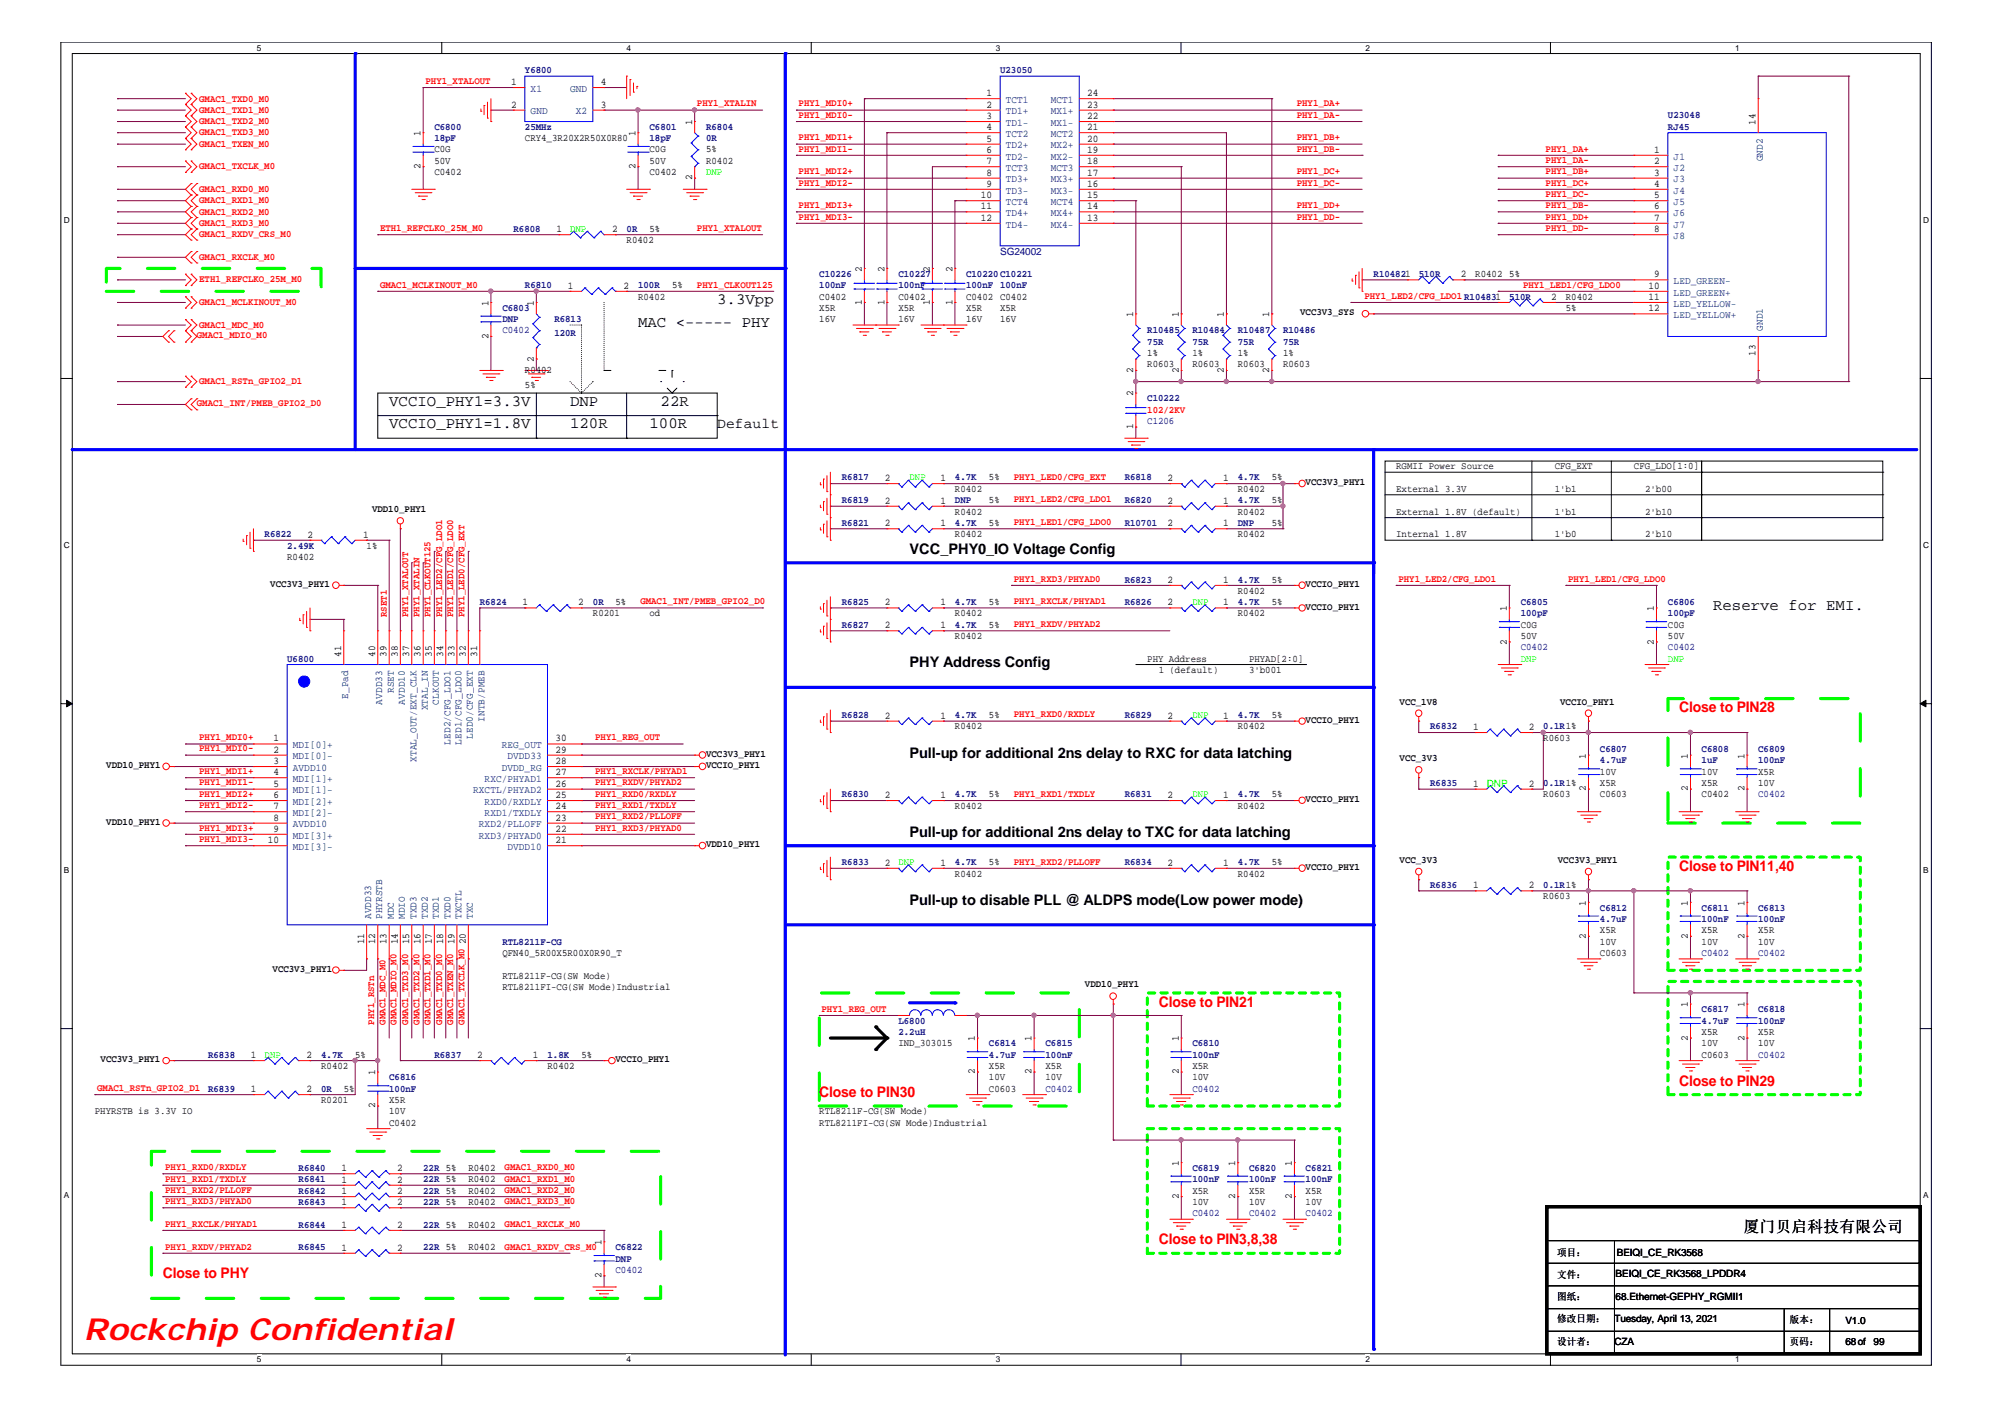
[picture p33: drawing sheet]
<svg xmlns="http://www.w3.org/2000/svg" width="297mm" height="210mm" viewBox="0 0 297 210" stroke-linecap="round" stroke-linejoin="round" font-family="sans-serif">
<defs><g id="words">
<text font-size="4.5" fill="#f00" x="12.4" y="198.5">Rockchip Confidential</text>
<g font-size="2.3">
<text x="106.3" y="45.1">3.3Vpp</text>
<text x="94.5" y="48.4">MAC &lt;----- PHY</text>
<text x="57.7" y="63.5">VCCIO_PHY1=1.8V</text>
<text x="57.7" y="60.1">VCCIO_PHY1=3.3V</text>
<text x="84.5" y="60.1">DNP</text>
<text x="84.5" y="63.5">120R</text>
<text x="96.2" y="63.5">100R</text>
<text x="97.9" y="60.1">22R</text>
<text x="253.8" y="90.3">Reserve for EMI.</text>
<text x="258.3" y="182.4">厦门贝启科技有限公司</text>
</g>
<g font-size="2.2">
<text x="106.3" y="63.3">Default</text>
<text x="134.7" y="82.1">VCC_PHY0_IO Voltage Config</text>
<text x="134.7" y="98.8">PHY Address Config</text>
<text x="134.7" y="112.2">Pull-up for additional 2ns delay to RXC for data latching</text>
<text x="134.7" y="124">Pull-up for additional 2ns delay to TXC for data latching</text>
<text x="134.7" y="134">Pull-up to disable PLL @ ALDPS mode(Low power mode)</text>
</g>
<g font-size="2.2" fill="#f00">
<text x="248.8" y="105.5">Close to PIN28</text>
<text x="248.8" y="129">Close to PIN11,40</text>
<text x="171.7" y="149.1">Close to PIN21</text>
<text x="248.8" y="160.8">Close to PIN29</text>
<text x="121.4" y="162.5">Close to PIN30</text>
<text x="171.7" y="184.3">Close to PIN3,8,38</text>
<text x="24.1" y="189.3">Close to PHY</text>
</g>
<g font-size="1.5" fill="#000080">
<text x="77.8" y="10.9">Y6800</text>
<text x="148.2" y="10.9">U23050</text>
<text x="247.1" y="17.5">U23048</text>
<text x="64.3" y="19.2">C6800</text>
<text x="64.3" y="20.9">18pF</text>
<text x="77.8" y="19.2">25MHz</text>
<text x="96.2" y="19.2">C6801</text>
<text x="96.2" y="20.9">18pF</text>
<text x="104.6" y="19.2">R6804</text>
<text x="104.6" y="20.9">0R</text>
<text x="247.1" y="19.2">RJ45</text>
<text x="76.1" y="34.3">R6808</text>
<text x="92.8" y="34.3">0R</text>
<text x="121.4" y="41">C10226</text>
<text x="133.1" y="41">C10227</text>
<text x="143.1" y="41">C10220C10221</text>
<text x="148.2" y="37.8">SG24002</text>
<text x="203.5" y="41">R104821</text>
<text x="210.2" y="41">510R</text>
<text x="74.4" y="46">C6803</text>
<text x="74.4" y="47.7">DNP</text>
<text x="77.8" y="42.7">R6810</text>
<text x="82.1" y="47.7">R6813</text>
<text x="94.5" y="42.7">100R</text>
<text x="121.4" y="42.7">100nF</text>
<text x="133.1" y="42.7">100nF</text>
<text x="143.1" y="42.7">100nF 100nF</text>
<text x="223.6" y="44.4">510R</text>
<text x="74.4" y="49.4">C0402</text>
<text x="82.1" y="49.7">120R</text>
<text x="170" y="49.4">R10485</text>
<text x="170" y="51.1">75R</text>
<text x="176.7" y="49.4">R10484</text>
<text x="176.7" y="51.1">75R</text>
<text x="183.4" y="49.4">R10487</text>
<text x="183.4" y="51.1">75R</text>
<text x="190.1" y="49.4">R10486</text>
<text x="190.1" y="51.1">75R</text>
<text x="170" y="59.5">C10222</text>
<text x="170" y="62.8">C1206</text>
<text x="124.7" y="71.2">R6817</text>
<text x="141.5" y="71.2">4.7K</text>
<text x="166.6" y="71.2">R6818</text>
<text x="183.4" y="71.2">4.7K</text>
<text x="124.7" y="77.9">R6821</text>
<text x="124.7" y="74.5">R6819</text>
<text x="141.5" y="77.9">4.7K</text>
<text x="141.5" y="74.5">DNP</text>
<text x="166.6" y="74.5">R6820</text>
<text x="166.6" y="77.9">R10701</text>
<text x="183.4" y="74.5">4.7K</text>
<text x="183.4" y="77.9">DNP</text>
<text x="39.2" y="79.6">R6822</text>
<text x="42.5" y="81.3">2.49K</text>
<text x="71.1" y="89.6">R6824</text>
<text x="87.8" y="89.6">0R</text>
<text x="124.7" y="89.6">R6825</text>
<text x="141.5" y="89.6">4.7K</text>
<text x="166.6" y="86.3">R6823</text>
<text x="166.6" y="89.6">R6826</text>
<text x="183.4" y="86.3">4.7K</text>
<text x="183.4" y="89.6">4.7K</text>
<text x="225.3" y="89.6">C6805</text>
<text x="247.1" y="89.6">C6806</text>
<text x="124.7" y="93">R6827</text>
<text x="141.5" y="93">4.7K</text>
<text x="225.3" y="91.3">100pF</text>
<text x="247.1" y="91.3">100pF</text>
<text x="42.5" y="98">U6800</text>
<text x="225.3" y="96.3">C0402</text>
<text x="247.1" y="96.3">C0402</text>
<text x="124.7" y="106.4">R6828</text>
<text x="141.5" y="106.4">4.7K</text>
<text x="166.6" y="106.4">R6829</text>
<text x="183.4" y="106.4">4.7K</text>
<text x="211.9" y="108">R6832</text>
<text x="228.6" y="108">0.1R1%</text>
<text x="237" y="111.4">C6807</text>
<text x="237" y="113.1">4.7uF</text>
<text x="252.1" y="111.4">C6808</text>
<text x="252.1" y="113.1">1uF</text>
<text x="260.5" y="111.4">C6809</text>
<text x="260.5" y="113.1">100nF</text>
<text x="124.7" y="118.1">R6830</text>
<text x="141.5" y="118.1">4.7K</text>
<text x="166.6" y="118.1">R6831</text>
<text x="183.4" y="118.1">4.7K</text>
<text x="211.9" y="116.4">R6835</text>
<text x="228.6" y="116.4">0.1R1%</text>
<text x="260.5" y="118.1">C0402</text>
<text x="124.7" y="128.2">R6833</text>
<text x="141.5" y="128.2">4.7K</text>
<text x="166.6" y="128.2">R6834</text>
<text x="183.4" y="128.2">4.7K</text>
<text x="211.9" y="131.5">R6836</text>
<text x="228.6" y="131.5">0.1R1%</text>
<text x="237" y="134.9">C6812</text>
<text x="237" y="136.6">4.7uF</text>
<text x="252.1" y="134.9">C6811</text>
<text x="252.1" y="136.6">100nF</text>
<text x="260.5" y="134.9">C6813</text>
<text x="260.5" y="136.6">100nF</text>
<text x="74.4" y="139.9">RTL8211F-CG</text>
<text x="252.1" y="141.6">C0402</text>
<text x="260.5" y="141.6">C0402</text>
<text x="252.1" y="150">C6817</text>
<text x="260.5" y="150">C6818</text>
<text x="133.1" y="151.7">L6800</text>
<text x="133.1" y="153.3">2.2uH</text>
<text x="146.5" y="155">C6814</text>
<text x="154.9" y="155">C6815</text>
<text x="176.7" y="155">C6810</text>
<text x="252.1" y="151.7">4.7uF</text>
<text x="260.5" y="151.7">100nF</text>
<text x="30.8" y="156.7">R6838</text>
<text x="30.8" y="161.7">R6839</text>
<text x="47.6" y="156.7">4.7K</text>
<text x="47.6" y="161.7">0R</text>
<text x="57.7" y="160">C6816</text>
<text x="57.7" y="161.7">100nF</text>
<text x="64.3" y="156.7">R6837</text>
<text x="81.1" y="156.7">1.8K</text>
<text x="146.5" y="156.7">4.7uF</text>
<text x="154.9" y="156.7">100nF</text>
<text x="154.9" y="161.7">C0402</text>
<text x="176.7" y="156.7">100nF</text>
<text x="176.7" y="161.7">C0402</text>
<text x="260.5" y="156.7">C0402</text>
<text x="44.2" y="173.5">R6840</text>
<text x="62.7" y="173.5">22R 5%</text>
<text x="176.7" y="173.5">C6819</text>
<text x="185" y="173.5">C6820</text>
<text x="193.4" y="173.5">C6821</text>
<text x="44.2" y="176.8">R6842</text>
<text x="44.2" y="178.5">R6843</text>
<text x="44.2" y="175.1">R6841</text>
<text x="62.7" y="176.8">22R 5%</text>
<text x="62.7" y="178.5">22R 5%</text>
<text x="62.7" y="175.1">22R 5%</text>
<text x="176.7" y="175.1">100nF</text>
<text x="185" y="175.1">100nF</text>
<text x="193.4" y="175.1">100nF</text>
<text x="44.2" y="181.8">R6844</text>
<text x="44.2" y="185.2">R6845</text>
<text x="62.7" y="181.8">22R 5%</text>
<text x="62.7" y="185.2">22R 5%</text>
<text x="91.2" y="185.2">C6822</text>
<text x="176.7" y="180.1">C0402</text>
<text x="185" y="180.1">C0402</text>
<text x="193.4" y="180.1">C0402</text>
<text x="91.2" y="186.9">DNP</text>
<text x="91.2" y="188.5">C0402</text>
</g>
<g font-size="1.5" fill="#f00">
<text x="29.5" y="15">GMAC1_TXD0_M0</text>
<text x="29.5" y="16.7">GMAC1_TXD1_M0</text>
<text x="63" y="12.4">PHY1_XTALOUT</text>
<text x="103.3" y="15.8">PHY1_XTALIN</text>
<text x="118.3" y="15.8">PHY1_MDI0+</text>
<text x="118.3" y="17.5">PHY1_MDI0-</text>
<text x="192.1" y="17.5">PHY1_DA-</text>
<text x="192.1" y="15.8">PHY1_DA+</text>
<text x="29.5" y="18.4">GMAC1_TXD2_M0</text>
<text x="29.5" y="20">GMAC1_TXD3_M0</text>
<text x="29.5" y="21.7">GMAC1_TXEN_M0</text>
<text x="118.3" y="22.5">PHY1_MDI1-</text>
<text x="118.3" y="20.8">PHY1_MDI1+</text>
<text x="192.1" y="22.5">PHY1_DB-</text>
<text x="192.1" y="20.8">PHY1_DB+</text>
<text x="229" y="22.5">PHY1_DA+</text>
<text x="29.5" y="25.1">GMAC1_TXCLK_M0</text>
<text x="29.5" y="28.4">GMAC1_RXD0_M0</text>
<text x="118.3" y="25.8">PHY1_MDI2+</text>
<text x="118.3" y="27.5">PHY1_MDI2-</text>
<text x="192.1" y="27.5">PHY1_DC-</text>
<text x="192.1" y="25.8">PHY1_DC+</text>
<text x="229" y="27.5">PHY1_DC+</text>
<text x="229" y="25.8">PHY1_DB+</text>
<text x="229" y="24.1">PHY1_DA-</text>
<text x="229" y="29.2">PHY1_DC-</text>
<text x="29.5" y="31.8">GMAC1_RXD2_M0</text>
<text x="29.5" y="33.5">GMAC1_RXD3_M0</text>
<text x="29.5" y="30.1">GMAC1_RXD1_M0</text>
<text x="29.5" y="35.2">GMAC1_RXDV_CRS_M0</text>
<text x="56.3" y="34.2">ETH1_REFCLKO_25M_M0</text>
<text x="103.3" y="34.2">PHY1_XTALOUT</text>
<text x="118.3" y="30.8">PHY1_MDI3+</text>
<text x="118.3" y="32.5">PHY1_MDI3-</text>
<text x="192.1" y="32.5">PHY1_DD-</text>
<text x="192.1" y="30.8">PHY1_DD+</text>
<text x="229" y="30.8">PHY1_DB-</text>
<text x="229" y="34.2">PHY1_DD-</text>
<text x="229" y="32.5">PHY1_DD+</text>
<text x="29.5" y="38.5">GMAC1_RXCLK_M0</text>
<text x="29.5" y="41.8">ETH1_REFCLKO_25M_M0</text>
<text x="29.5" y="45.2">GMAC1_MCLKINOUT_M0</text>
<text x="56.3" y="42.6">GMAC1_MCLKINOUT_M0</text>
<text x="103.3" y="42.6">PHY1_CLKOUT125</text>
<text x="202.1" y="44.3">PHY1_LED2/CFG_LDO1 R104831</text>
<text x="225.6" y="42.6">PHY1_LED1/CFG_LDO0</text>
<text x="29.2" y="50.1">GMAC1_MDIO_M0</text>
<text x="29.5" y="48.6">GMAC1_MDC_M0</text>
<text x="29.5" y="57">GMAC1_RSTn_GPIO2_D1</text>
<text x="29.2" y="60.1">GMAC1_INT/PMEB_GPIO2_D0</text>
<text x="170" y="61.1">102/2KV</text>
<text x="150.2" y="71.1">PHY1_LED0/CFG_EXT</text>
<text x="150.2" y="74.4">PHY1_LED2/CFG_LDO1</text>
<text x="150.2" y="77.8">PHY1_LED1/CFG_LDO0</text>
<text x="94.9" y="89.5">GMAC1_INT/PMEB_GPIO2_D0</text>
<text x="150.2" y="89.5">PHY1_RXCLK/PHYAD1</text>
<text x="150.2" y="86.2">PHY1_RXD3/PHYAD0</text>
<text x="207.2" y="86.2">PHY1_LED2/CFG_LDO1</text>
<text x="232.3" y="86.2">PHY1_LED1/CFG_LDO0</text>
<text x="57.3" y="91.4" transform="rotate(-90 57.3 91.4)">RSET1</text>
<text x="60.5" y="91.4" transform="rotate(-90 60.5 91.4)">PHY1_XTALOUT</text>
<text x="62.1" y="91.4" transform="rotate(-90 62.1 91.4)">PHY1_XTALIN</text>
<text x="63.8" y="91.4" transform="rotate(-90 63.8 91.4)">PHY1_CLKOUT125</text>
<text x="65.5" y="91.4" transform="rotate(-90 65.5 91.4)">PHY1_LED2/CFG_LDO1</text>
<text x="67.1" y="91.4" transform="rotate(-90 67.1 91.4)">PHY1_LED1/CFG_LDO0</text>
<text x="68.8" y="91.4" transform="rotate(-90 68.8 91.4)">PHY1_LED0/CFG_EXT</text>
<text x="150.2" y="92.9">PHY1_RXDV/PHYAD2</text>
<text x="150.2" y="106.3">PHY1_RXD0/RXDLY</text>
<text x="29.5" y="111.3">PHY1_MDI0-</text>
<text x="29.5" y="109.7">PHY1_MDI0+</text>
<text x="88.2" y="109.7">PHY1_REG_OUT</text>
<text x="29.5" y="119.7">PHY1_MDI2-</text>
<text x="29.5" y="118">PHY1_MDI2+</text>
<text x="29.5" y="116.3">PHY1_MDI1-</text>
<text x="29.5" y="114.7">PHY1_MDI1+</text>
<text x="88.2" y="119.7">PHY1_RXD1/TXDLY</text>
<text x="88.2" y="118">PHY1_RXD0/RXDLY</text>
<text x="88.2" y="116.3">PHY1_RXDV/PHYAD2</text>
<text x="88.2" y="114.7">PHY1_RXCLK/PHYAD1</text>
<text x="150.2" y="118">PHY1_RXD1/TXDLY</text>
<text x="29.5" y="124.7">PHY1_MDI3-</text>
<text x="29.5" y="123">PHY1_MDI3+</text>
<text x="88.2" y="123">PHY1_RXD3/PHYAD0</text>
<text x="88.2" y="121.4">PHY1_RXD2/PLLOFF</text>
<text x="150.2" y="128.1">PHY1_RXD2/PLLOFF</text>
<text x="121.7" y="149.9">PHY1_REG_OUT</text>
<text x="55.4" y="151.8" transform="rotate(-90 55.4 151.8)">PHY1_RSTn</text>
<text x="57.1" y="151.8" transform="rotate(-90 57.1 151.8)">GMAC1_MDC_M0</text>
<text x="58.8" y="151.8" transform="rotate(-90 58.8 151.8)">GMAC1_MDIO_M0</text>
<text x="60.5" y="151.8" transform="rotate(-90 60.5 151.8)">GMAC1_TXD3_M0</text>
<text x="62.1" y="151.8" transform="rotate(-90 62.1 151.8)">GMAC1_TXD2_M0</text>
<text x="63.8" y="151.8" transform="rotate(-90 63.8 151.8)">GMAC1_TXD1_M0</text>
<text x="65.5" y="151.8" transform="rotate(-90 65.5 151.8)">GMAC1_TXD0_M0</text>
<text x="67.1" y="151.8" transform="rotate(-90 67.1 151.8)">GMAC1_TXEN_M0</text>
<text x="68.8" y="151.8" transform="rotate(-90 68.8 151.8)">GMAC1_TXCLK_M0</text>
<text x="14.4" y="161.6">GMAC1_RSTn_GPIO2_D1</text>
<text x="24.5" y="173.3">PHY1_RXD0/RXDLY</text>
<text x="74.8" y="173.3">GMAC1_RXD0_M0</text>
<text x="24.5" y="178.4">PHY1_RXD3/PHYAD0</text>
<text x="24.5" y="176.7">PHY1_RXD2/PLLOFF</text>
<text x="24.5" y="175">PHY1_RXD1/TXDLY</text>
<text x="74.8" y="176.7">GMAC1_RXD2_M0</text>
<text x="74.8" y="178.4">GMAC1_RXD3_M0</text>
<text x="74.8" y="175">GMAC1_RXD1_M0</text>
<text x="24.5" y="185.1">PHY1_RXDV/PHYAD2</text>
<text x="24.5" y="181.7">PHY1_RXCLK/PHYAD1</text>
<text x="74.8" y="181.7">GMAC1_RXCLK_M0</text>
<text x="74.8" y="185.1">GMAC1_RXDV_CRS_M0</text>
</g>
<g font-size="1.5">
<text x="75.7" y="12.6">1</text>
<text x="75.7" y="15.9">2</text>
<text x="89" y="15.9">3</text>
<text x="89" y="12.6">4</text>
<text x="146.1" y="17.6">3</text>
<text x="146.1" y="15.9">2</text>
<text x="146.1" y="14.2">1</text>
<text x="161.1" y="14.2">24</text>
<text x="161.1" y="15.9">23</text>
<text x="161.1" y="17.6">22</text>
<text x="62.3" y="20.2" transform="rotate(-90 62.3 20.2)">1</text>
<text x="64.3" y="22.6">C0G</text>
<text x="77.8" y="20.9">CRY4_3R20X2R50X0R80</text>
<text x="94.1" y="20.2" transform="rotate(-90 94.1 20.2)">1</text>
<text x="96.2" y="22.6">C0G</text>
<text x="102.5" y="18.5" transform="rotate(-90 102.5 18.5)">1</text>
<text x="104.6" y="22.6">5%</text>
<text x="146.1" y="22.6">6</text>
<text x="146.1" y="21">5</text>
<text x="146.1" y="19.3">4</text>
<text x="161.1" y="19.3">21</text>
<text x="161.1" y="21">20</text>
<text x="161.1" y="22.6">19</text>
<text x="245.1" y="22.6">1</text>
<text x="260.1" y="18.5" transform="rotate(-90 260.1 18.5)">14</text>
<text x="62.3" y="25" transform="rotate(-90 62.3 25)">2</text>
<text x="64.3" y="25.9">C0402</text>
<text x="64.3" y="24.2">50V</text>
<text x="94.1" y="25" transform="rotate(-90 94.1 25)">2</text>
<text x="96.2" y="25.9">C0402</text>
<text x="96.2" y="24.2">50V</text>
<text x="102.5" y="26.7" transform="rotate(-90 102.5 26.7)">2</text>
<text x="104.6" y="24.2">R0402</text>
<text x="145.3" y="29.4">10</text>
<text x="146.1" y="27.7">9</text>
<text x="146.1" y="26">8</text>
<text x="146.1" y="24.3">7</text>
<text x="161.1" y="24.3">18</text>
<text x="161.1" y="26">17</text>
<text x="161.1" y="27.7">16</text>
<text x="161.1" y="29.4">15</text>
<text x="245.1" y="24.3">2</text>
<text x="245.1" y="26">3</text>
<text x="245.1" y="27.7">4</text>
<text x="245.1" y="29.4">5</text>
<text x="82.4" y="34.4">1</text>
<text x="90.7" y="34.4">2</text>
<text x="92.8" y="36">R0402</text>
<text x="96.2" y="34.3">5%</text>
<text x="145.3" y="32.7">12</text>
<text x="145.3" y="31">11</text>
<text x="161.1" y="31">14</text>
<text x="161.1" y="32.7">13</text>
<text x="245.1" y="31">6</text>
<text x="245.1" y="32.7">7</text>
<text x="245.1" y="34.4">8</text>
<text x="127.7" y="40.3" transform="rotate(-90 127.7 40.3)">2</text>
<text x="131" y="40.3" transform="rotate(-90 131 40.3)">2</text>
<text x="137.8" y="40.3" transform="rotate(-90 137.8 40.3)">2</text>
<text x="141.1" y="40.3" transform="rotate(-90 141.1 40.3)">2</text>
<text x="216.4" y="41.1">2</text>
<text x="218.6" y="41">R0402</text>
<text x="223.6" y="41">5%</text>
<text x="245.1" y="41.1">9</text>
<text x="72.3" y="45.3" transform="rotate(-90 72.3 45.3)">1</text>
<text x="79.1" y="45.3" transform="rotate(-90 79.1 45.3)">1</text>
<text x="84.1" y="42.8">1</text>
<text x="92.4" y="42.8">2</text>
<text x="94.5" y="44.4">R0402</text>
<text x="99.6" y="42.7">5%</text>
<text x="121.4" y="44.4">C0402</text>
<text x="121.4" y="46">X5R</text>
<text x="121.4" y="47.7">16V</text>
<text x="127.7" y="45.2" transform="rotate(-90 127.7 45.2)">1</text>
<text x="131" y="45.2" transform="rotate(-90 131 45.2)">1</text>
<text x="133.1" y="44.4">C0402</text>
<text x="133.1" y="46">X5R</text>
<text x="133.1" y="47.7">16V</text>
<text x="137.8" y="45.2" transform="rotate(-90 137.8 45.2)">1</text>
<text x="141.1" y="45.2" transform="rotate(-90 141.1 45.2)">1</text>
<text x="143.1" y="44.4">C0402 C0402</text>
<text x="143.1" y="46">X5R</text>
<text x="143.1" y="47.7">16V</text>
<text x="148.2" y="46">X5R</text>
<text x="148.2" y="47.7">16V</text>
<text x="167.9" y="47" transform="rotate(-90 167.9 47)">1</text>
<text x="174.6" y="47" transform="rotate(-90 174.6 47)">1</text>
<text x="181.3" y="47" transform="rotate(-90 181.3 47)">1</text>
<text x="188" y="47" transform="rotate(-90 188 47)">1</text>
<text x="192.6" y="46.7">VCC3V3_SYS</text>
<text x="229.8" y="44.4">2</text>
<text x="232" y="44.4">R0402</text>
<text x="232" y="46">5%</text>
<text x="244.2" y="42.8">10</text>
<text x="244.2" y="44.4">11</text>
<text x="244.2" y="46.1">12</text>
<text x="72.3" y="50.2" transform="rotate(-90 72.3 50.2)">2</text>
<text x="79.1" y="53.6" transform="rotate(-90 79.1 53.6)">2</text>
<text x="170" y="52.8">1%</text>
<text x="176.7" y="52.8">1%</text>
<text x="183.4" y="52.8">1%</text>
<text x="190.1" y="52.8">1%</text>
<text x="260.1" y="52.7" transform="rotate(-90 260.1 52.7)">13</text>
<text x="77.8" y="55.3">R0402</text>
<text x="77.8" y="57.4">5%</text>
<text x="167.9" y="58.7" transform="rotate(-90 167.9 58.7)">2</text>
<text x="167.9" y="55.2" transform="rotate(-90 167.9 55.2)">2</text>
<text x="170" y="54.4">R0603</text>
<text x="174.6" y="55.2" transform="rotate(-90 174.6 55.2)">2</text>
<text x="176.7" y="54.4">R0603</text>
<text x="181.3" y="55.2" transform="rotate(-90 181.3 55.2)">2</text>
<text x="183.4" y="54.4">R0603</text>
<text x="188" y="55.2" transform="rotate(-90 188 55.2)">2</text>
<text x="190.1" y="54.4">R0603</text>
<text x="167.9" y="63.6" transform="rotate(-90 167.9 63.6)">1</text>
<text x="131.1" y="71.3">2</text>
<text x="139.3" y="71.3">1</text>
<text x="146.5" y="71.2">5%</text>
<text x="173" y="71.3">2</text>
<text x="181.2" y="71.3">1</text>
<text x="188.4" y="71.2">5%</text>
<text x="193.4" y="71.9">VCC3V3_PHY1</text>
<text x="206.8" y="69.5">RGMII Power Source</text>
<text x="230.3" y="69.5">CFG_EXT</text>
<text x="242.1" y="69.5">CFG_LDO[1:0]</text>
<text x="55.1" y="75.9">VDD10_PHY1</text>
<text x="131.1" y="77.9">2</text>
<text x="131.1" y="74.6">2</text>
<text x="139.3" y="77.9">1</text>
<text x="139.3" y="74.6">1</text>
<text x="141.5" y="72.9">R0402</text>
<text x="141.5" y="76.2">R0402</text>
<text x="146.5" y="77.9">5%</text>
<text x="146.5" y="74.5">5%</text>
<text x="173" y="74.6">2</text>
<text x="173" y="77.9">2</text>
<text x="181.2" y="74.6">1</text>
<text x="181.2" y="77.9">1</text>
<text x="183.4" y="76.2">R0402</text>
<text x="183.4" y="72.9">R0402</text>
<text x="188.4" y="74.5">5%</text>
<text x="188.4" y="77.9">5%</text>
<text x="206.8" y="72.9">External 3.3V</text>
<text x="206.8" y="76.2">External 1.8V (default)</text>
<text x="230.3" y="72.9">1'b1</text>
<text x="230.3" y="76.2">1'b1</text>
<text x="243.7" y="72.9">2'b00</text>
<text x="243.7" y="76.2">2'b10</text>
<text x="42.5" y="82.9">R0402</text>
<text x="45.6" y="79.6">2</text>
<text x="53.8" y="79.6">1</text>
<text x="54.3" y="81.3">1%</text>
<text x="141.5" y="79.6">R0402</text>
<text x="183.4" y="79.6">R0402</text>
<text x="206.8" y="79.6">Internal 1.8V</text>
<text x="230.3" y="79.6">1'b0</text>
<text x="243.7" y="79.6">2'b10</text>
<text x="40" y="86.9">VCC3V3_PHY1</text>
<text x="77.4" y="89.7">1</text>
<text x="85.6" y="89.7">2</text>
<text x="91.2" y="89.6">5%</text>
<text x="131.1" y="89.7">2</text>
<text x="139.3" y="89.7">1</text>
<text x="146.5" y="89.6">5%</text>
<text x="173" y="86.3">2</text>
<text x="173" y="89.7">2</text>
<text x="181.2" y="86.3">1</text>
<text x="181.2" y="89.7">1</text>
<text x="183.4" y="87.9">R0402</text>
<text x="188.4" y="86.3">5%</text>
<text x="188.4" y="89.6">5%</text>
<text x="193.4" y="86.9">VCCIO_PHY1</text>
<text x="87.8" y="91.3">R0201</text>
<text x="96.2" y="91.3">od</text>
<text x="131.1" y="93.1">2</text>
<text x="139.3" y="93.1">1</text>
<text x="141.5" y="91.3">R0402</text>
<text x="141.5" y="94.7">R0402</text>
<text x="146.5" y="93">5%</text>
<text x="183.4" y="91.3">R0402</text>
<text x="193.4" y="90.3">VCCIO_PHY1</text>
<text x="223.2" y="95.5" transform="rotate(-90 223.2 95.5)">2</text>
<text x="223.2" y="90.6" transform="rotate(-90 223.2 90.6)">1</text>
<text x="225.3" y="93">C0G</text>
<text x="225.3" y="94.7">50V</text>
<text x="245" y="95.5" transform="rotate(-90 245 95.5)">2</text>
<text x="245" y="90.6" transform="rotate(-90 245 90.6)">1</text>
<text x="247.1" y="93">C0G</text>
<text x="247.1" y="94.7">50V</text>
<text x="50.5" y="97.3" transform="rotate(-90 50.5 97.3)">41</text>
<text x="55.6" y="97.3" transform="rotate(-90 55.6 97.3)">40</text>
<text x="57.3" y="97.3" transform="rotate(-90 57.3 97.3)">39</text>
<text x="58.9" y="97.3" transform="rotate(-90 58.9 97.3)">38</text>
<text x="60.6" y="97.3" transform="rotate(-90 60.6 97.3)">37</text>
<text x="62.3" y="97.3" transform="rotate(-90 62.3 97.3)">36</text>
<text x="64" y="97.3" transform="rotate(-90 64 97.3)">35</text>
<text x="65.7" y="97.3" transform="rotate(-90 65.7 97.3)">34</text>
<text x="67.3" y="97.3" transform="rotate(-90 67.3 97.3)">33</text>
<text x="69" y="97.3" transform="rotate(-90 69 97.3)">32</text>
<text x="70.7" y="97.3" transform="rotate(-90 70.7 97.3)">31</text>
<text x="170" y="98">PHY Address</text>
<text x="171.7" y="99.7">1 (default)</text>
<text x="185" y="98">PHYAD[2:0]</text>
<text x="185" y="99.7">3'b001</text>
<text x="131.1" y="106.4">2</text>
<text x="139.3" y="106.4">1</text>
<text x="146.5" y="106.4">5%</text>
<text x="173" y="106.4">2</text>
<text x="181.2" y="106.4">1</text>
<text x="188.4" y="106.4">5%</text>
<text x="193.4" y="107.1">VCCIO_PHY1</text>
<text x="207.3" y="104.4">VCC_1V8</text>
<text x="231.1" y="104.4">VCCIO_PHY1</text>
<text x="15.7" y="113.8">VDD10_PHY1</text>
<text x="40.5" y="109.8">1</text>
<text x="40.5" y="111.5">2</text>
<text x="40.5" y="113.2">3</text>
<text x="82.3" y="113.2">28</text>
<text x="82.3" y="111.5">29</text>
<text x="82.3" y="109.8">30</text>
<text x="104.6" y="112.1">VCC3V3_PHY1</text>
<text x="104.6" y="113.8">VCCIO_PHY1</text>
<text x="141.5" y="108">R0402</text>
<text x="183.4" y="108">R0402</text>
<text x="207.3" y="112.7">VCC_3V3</text>
<text x="218.2" y="108.1">1</text>
<text x="226.5" y="108.1">2</text>
<text x="228.6" y="109.7">R0603</text>
<text x="234.9" y="112.4" transform="rotate(-90 234.9 112.4)">1</text>
<text x="250.1" y="112.4" transform="rotate(-90 250.1 112.4)">1</text>
<text x="258.4" y="112.4" transform="rotate(-90 258.4 112.4)">1</text>
<text x="40.5" y="114.8">4</text>
<text x="40.5" y="116.5">5</text>
<text x="40.5" y="118.2">6</text>
<text x="40.5" y="119.9">7</text>
<text x="82.3" y="119.9">24</text>
<text x="82.3" y="118.2">25</text>
<text x="82.3" y="116.5">26</text>
<text x="82.3" y="114.8">27</text>
<text x="131.1" y="118.2">2</text>
<text x="139.3" y="118.2">1</text>
<text x="141.5" y="119.8">R0402</text>
<text x="146.5" y="118.1">5%</text>
<text x="173" y="118.2">2</text>
<text x="181.2" y="118.2">1</text>
<text x="183.4" y="119.8">R0402</text>
<text x="188.4" y="118.1">5%</text>
<text x="193.4" y="118.8">VCCIO_PHY1</text>
<text x="218.2" y="116.5">1</text>
<text x="226.5" y="116.5">2</text>
<text x="228.6" y="118.1">R0603</text>
<text x="234.9" y="117.2" transform="rotate(-90 234.9 117.2)">2</text>
<text x="237" y="118.1">C0603</text>
<text x="237" y="116.4">X5R</text>
<text x="237" y="114.8">10V</text>
<text x="250.1" y="117.2" transform="rotate(-90 250.1 117.2)">2</text>
<text x="252.1" y="118.1">C0402</text>
<text x="252.1" y="116.4">X5R</text>
<text x="252.1" y="114.8">10V</text>
<text x="258.4" y="117.2" transform="rotate(-90 258.4 117.2)">2</text>
<text x="260.5" y="114.8">X5R</text>
<text x="260.5" y="116.4">10V</text>
<text x="15.7" y="122.1">VDD10_PHY1</text>
<text x="39.7" y="124.9">10</text>
<text x="40.5" y="121.6">8</text>
<text x="40.5" y="123.2">9</text>
<text x="82.3" y="124.9">21</text>
<text x="82.3" y="123.2">22</text>
<text x="82.3" y="121.6">23</text>
<text x="104.6" y="125.5">VDD10_PHY1</text>
<text x="131.1" y="128.2">2</text>
<text x="139.3" y="128.2">1</text>
<text x="141.5" y="129.9">R0402</text>
<text x="146.5" y="128.2">5%</text>
<text x="173" y="128.2">2</text>
<text x="181.2" y="128.2">1</text>
<text x="183.4" y="129.9">R0402</text>
<text x="188.4" y="128.2">5%</text>
<text x="193.4" y="128.8">VCCIO_PHY1</text>
<text x="207.3" y="127.9">VCC_3V3</text>
<text x="218.2" y="131.6">1</text>
<text x="226.5" y="131.6">2</text>
<text x="230.8" y="127.9">VCC3V3_PHY1</text>
<text x="228.6" y="133.2">R0603</text>
<text x="234.9" y="134.2" transform="rotate(-90 234.9 134.2)">1</text>
<text x="250.1" y="134.2" transform="rotate(-90 250.1 134.2)">1</text>
<text x="258.4" y="134.2" transform="rotate(-90 258.4 134.2)">1</text>
<text x="40.4" y="143.9">VCC3V3_PHY1</text>
<text x="53.9" y="139.9" transform="rotate(-90 53.9 139.9)">11</text>
<text x="55.6" y="139.9" transform="rotate(-90 55.6 139.9)">12</text>
<text x="57.3" y="139.9" transform="rotate(-90 57.3 139.9)">13</text>
<text x="58.9" y="139.9" transform="rotate(-90 58.9 139.9)">14</text>
<text x="60.6" y="139.9" transform="rotate(-90 60.6 139.9)">15</text>
<text x="62.3" y="139.9" transform="rotate(-90 62.3 139.9)">16</text>
<text x="64" y="139.9" transform="rotate(-90 64 139.9)">17</text>
<text x="65.7" y="139.9" transform="rotate(-90 65.7 139.9)">18</text>
<text x="67.3" y="139.9" transform="rotate(-90 67.3 139.9)">19</text>
<text x="69" y="139.9" transform="rotate(-90 69 139.9)">20</text>
<text x="74.4" y="141.6">QFN40_5R00X5R00X0R90_T</text>
<text x="234.9" y="139" transform="rotate(-90 234.9 139)">2</text>
<text x="237" y="141.6">C0603</text>
<text x="237" y="138.2">X5R</text>
<text x="237" y="139.9">10V</text>
<text x="250.1" y="139" transform="rotate(-90 250.1 139)">2</text>
<text x="252.1" y="138.2">X5R</text>
<text x="252.1" y="139.9">10V</text>
<text x="258.4" y="139" transform="rotate(-90 258.4 139)">2</text>
<text x="260.5" y="138.2">X5R</text>
<text x="260.5" y="139.9">10V</text>
<text x="74.4" y="145">RTL8211F-CG(SW Mode)</text>
<text x="74.4" y="146.6">RTL8211FI-CG(SW Mode)Industrial</text>
<text x="160.7" y="146.3">VDD10_PHY1</text>
<text x="250.1" y="149.2" transform="rotate(-90 250.1 149.2)">1</text>
<text x="258.4" y="149.2" transform="rotate(-90 258.4 149.2)">1</text>
<text x="133.1" y="155">IND_303015</text>
<text x="144.4" y="154.3" transform="rotate(-90 144.4 154.3)">1</text>
<text x="152.8" y="154.3" transform="rotate(-90 152.8 154.3)">1</text>
<text x="174.6" y="154.3" transform="rotate(-90 174.6 154.3)">1</text>
<text x="250.1" y="154.1" transform="rotate(-90 250.1 154.1)">2</text>
<text x="252.1" y="153.3">X5R</text>
<text x="252.1" y="155">10V</text>
<text x="258.4" y="154.1" transform="rotate(-90 258.4 154.1)">2</text>
<text x="260.5" y="153.3">X5R</text>
<text x="260.5" y="155">10V</text>
<text x="14.9" y="157.4">VCC3V3_PHY1</text>
<text x="37.2" y="156.7">1</text>
<text x="37.2" y="161.8">1</text>
<text x="45.4" y="156.7">2</text>
<text x="45.4" y="161.8">2</text>
<text x="47.6" y="158.3">R0402</text>
<text x="50.9" y="161.7">5%</text>
<text x="52.6" y="156.7">5%</text>
<text x="55.6" y="159.3" transform="rotate(-90 55.6 159.3)">1</text>
<text x="70.7" y="156.7">2</text>
<text x="79" y="156.7">1</text>
<text x="81.1" y="158.3">R0402</text>
<text x="86.1" y="156.7">5%</text>
<text x="91.2" y="157.4">VCCIO_PHY1</text>
<text x="144.4" y="159.1" transform="rotate(-90 144.4 159.1)">2</text>
<text x="146.5" y="161.7">C0603</text>
<text x="146.5" y="158.3">X5R</text>
<text x="146.5" y="160">10V</text>
<text x="152.8" y="159.1" transform="rotate(-90 152.8 159.1)">2</text>
<text x="154.9" y="158.3">X5R</text>
<text x="154.9" y="160">10V</text>
<text x="174.6" y="159.1" transform="rotate(-90 174.6 159.1)">2</text>
<text x="176.7" y="158.3">X5R</text>
<text x="176.7" y="160">10V</text>
<text x="252.1" y="156.7">C0603</text>
<text x="14.1" y="165.1">PHYRSTB is 3.3V IO</text>
<text x="47.6" y="163.4">R0201</text>
<text x="55.6" y="164.2" transform="rotate(-90 55.6 164.2)">2</text>
<text x="57.7" y="166.7">C0402</text>
<text x="57.7" y="163.4">X5R</text>
<text x="57.7" y="165.1">10V</text>
<text x="121.4" y="165.1">RTL8211F-CG(SW Mode)</text>
<text x="121.4" y="166.7">RTL8211FI-CG(SW Mode)Industrial</text>
<text x="50.6" y="173.5">1</text>
<text x="58.8" y="173.5">2</text>
<text x="69.4" y="173.5">R0402</text>
<text x="174.6" y="172.7" transform="rotate(-90 174.6 172.7)">1</text>
<text x="183" y="172.7" transform="rotate(-90 183 172.7)">1</text>
<text x="191.4" y="172.7" transform="rotate(-90 191.4 172.7)">1</text>
<text x="50.6" y="176.9">1</text>
<text x="50.6" y="178.5">1</text>
<text x="50.6" y="175.2">1</text>
<text x="58.8" y="176.9">2</text>
<text x="58.8" y="178.5">2</text>
<text x="58.8" y="175.2">2</text>
<text x="69.4" y="176.8">R0402</text>
<text x="69.4" y="178.5">R0402</text>
<text x="69.4" y="175.1">R0402</text>
<text x="174.6" y="177.6" transform="rotate(-90 174.6 177.6)">2</text>
<text x="176.7" y="176.8">X5R</text>
<text x="176.7" y="178.5">10V</text>
<text x="183" y="177.6" transform="rotate(-90 183 177.6)">2</text>
<text x="185" y="176.8">X5R</text>
<text x="185" y="178.5">10V</text>
<text x="191.4" y="177.6" transform="rotate(-90 191.4 177.6)">2</text>
<text x="193.4" y="176.8">X5R</text>
<text x="193.4" y="178.5">10V</text>
<text x="50.6" y="181.9">1</text>
<text x="50.6" y="185.3">1</text>
<text x="58.8" y="181.9">2</text>
<text x="58.8" y="185.3">2</text>
<text x="69.4" y="181.8">R0402</text>
<text x="69.4" y="185.2">R0402</text>
<text x="89.1" y="184.5" transform="rotate(-90 89.1 184.5)">1</text>
<text x="230.7" y="186">项目：</text>
<text x="239.5" y="186">BEIQI_CE_RK3568</text>
<text x="89.1" y="189.3" transform="rotate(-90 89.1 189.3)">2</text>
<text x="230.7" y="189.3">文件：</text>
<text x="239.4" y="189.2">BEIQI_CE_RK3568_LPDDR4</text>
<text x="230.7" y="195.8">修改日期：</text>
<text x="230.7" y="192.5">图纸：</text>
<text x="239.2" y="195.8">Tuesday, April 13, 2021</text>
<text x="239.4" y="192.5">68.Ethernet-GEPHY_RGMII1</text>
<text x="265.2" y="196">版本：</text>
<text x="273.4" y="196.2">V1.0</text>
<text x="230.7" y="199.2">设计者：</text>
<text x="239.2" y="199.2">CZA</text>
<text x="265.2" y="199.2">页码：</text>
<text x="273.4" y="199.2">68of</text>
<text x="277.6" y="199.2">99</text>
</g>
<g font-size="1.5" fill="#004080">
<text x="78.6" y="13.6">X1</text>
<text x="78.6" y="16.9">GND</text>
<text x="84.5" y="13.6">GND</text>
<text x="85.3" y="16.9">X2</text>
<text x="149" y="16.9">TD1+</text>
<text x="149" y="15.3">TCT1</text>
<text x="155.7" y="15.3">MCT1</text>
<text x="155.7" y="16.9">MX1+</text>
<text x="149" y="23.6">TD2-</text>
<text x="149" y="22">TD2+</text>
<text x="149" y="20.3">TCT2</text>
<text x="149" y="18.6">TD1-</text>
<text x="155.7" y="18.6">MX1-</text>
<text x="155.7" y="20.3">MCT2</text>
<text x="155.7" y="22">MX2+</text>
<text x="155.7" y="23.6">MX2-</text>
<text x="247.9" y="23.6">J1</text>
<text x="261.2" y="23.9" transform="rotate(-90 261.2 23.9)">GND2</text>
<text x="149" y="28.7">TD3-</text>
<text x="149" y="27">TD3+</text>
<text x="149" y="25.3">TCT3</text>
<text x="155.7" y="25.3">MCT3</text>
<text x="155.7" y="27">MX3+</text>
<text x="155.7" y="28.7">MX3-</text>
<text x="247.9" y="25.3">J2</text>
<text x="247.9" y="27">J3</text>
<text x="247.9" y="28.7">J4</text>
<text x="149" y="33.7">TD4-</text>
<text x="149" y="32">TD4+</text>
<text x="149" y="30.4">TCT4</text>
<text x="155.7" y="30.4">MCT4</text>
<text x="155.7" y="32">MX4+</text>
<text x="155.7" y="33.7">MX4-</text>
<text x="247.9" y="30.4">J5</text>
<text x="247.9" y="32">J6</text>
<text x="247.9" y="33.7">J7</text>
<text x="247.9" y="35.4">J8</text>
<text x="247.9" y="42.1">LED_GREEN-</text>
<text x="247.9" y="43.8">LED_GREEN+</text>
<text x="247.9" y="45.4">LED_YELLOW-</text>
<text x="247.9" y="47.1">LED_YELLOW+</text>
<text x="261.2" y="49" transform="rotate(-90 261.2 49)">GND1</text>
<text x="51.6" y="103.5" transform="rotate(-90 51.6 103.5)">E_Pad</text>
<text x="56.6" y="104.4" transform="rotate(-90 56.6 104.4)">AVDD33</text>
<text x="58.3" y="102.7" transform="rotate(-90 58.3 102.7)">RSET</text>
<text x="60" y="104.4" transform="rotate(-90 60 104.4)">AVDD10</text>
<text x="63.4" y="105.2" transform="rotate(-90 63.4 105.2)">XTAL_IN</text>
<text x="65" y="104.4" transform="rotate(-90 65 104.4)">CLKOUT</text>
<text x="71.8" y="106.9" transform="rotate(-90 71.8 106.9)">INTB/PMEB</text>
<text x="43.4" y="110.8">MDI[0]+</text>
<text x="43.4" y="112.5">MDI[0]-</text>
<text x="61.7" y="112.8" transform="rotate(-90 61.7 112.8)">XTAL_OUT/EXT_CLK</text>
<text x="66.7" y="110.3" transform="rotate(-90 66.7 110.3)">LED2/CFG_LDO1</text>
<text x="68.4" y="110.3" transform="rotate(-90 68.4 110.3)">LED1/CFG_LDO0</text>
<text x="70.1" y="109.4" transform="rotate(-90 70.1 109.4)">LED0/CFG_EXT</text>
<text x="74.3" y="110.8">REG_OUT</text>
<text x="75.2" y="112.5">DVDD33</text>
<text x="43.4" y="114.2">AVDD10</text>
<text x="43.4" y="115.8">MDI[1]+</text>
<text x="43.4" y="117.5">MDI[1]-</text>
<text x="43.4" y="119.2">MDI[2]+</text>
<text x="70.1" y="117.5">RXCTL/PHYAD2</text>
<text x="71.8" y="119.2">RXD0/RXDLY</text>
<text x="71.8" y="115.8">RXC/PHYAD1</text>
<text x="74.3" y="114.2">DVDD_RG</text>
<text x="43.4" y="120.9">MDI[2]-</text>
<text x="43.4" y="122.6">AVDD10</text>
<text x="43.4" y="124.2">MDI[3]+</text>
<text x="43.4" y="125.9">MDI[3]-</text>
<text x="71" y="124.2">RXD3/PHYAD0</text>
<text x="71" y="122.6">RXD2/PLLOFF</text>
<text x="71.8" y="120.9">RXD1/TXDLY</text>
<text x="75.2" y="125.9">DVDD10</text>
<text x="55" y="136.2" transform="rotate(-90 55 136.2)">AVDD33</text>
<text x="56.6" y="136.2" transform="rotate(-90 56.6 136.2)">PHYRSTB</text>
<text x="58.3" y="136.2" transform="rotate(-90 58.3 136.2)">MDC</text>
<text x="60" y="136.2" transform="rotate(-90 60 136.2)">MDIO</text>
<text x="61.7" y="136.2" transform="rotate(-90 61.7 136.2)">TXD3</text>
<text x="63.4" y="136.2" transform="rotate(-90 63.4 136.2)">TXD2</text>
<text x="65" y="136.2" transform="rotate(-90 65 136.2)">TXD1</text>
<text x="66.7" y="136.2" transform="rotate(-90 66.7 136.2)">TXD0</text>
<text x="68.4" y="136.2" transform="rotate(-90 68.4 136.2)">TXCTL</text>
<text x="70.1" y="136.2" transform="rotate(-90 70.1 136.2)">TXC</text>
</g>
<g font-size="1.5" fill="#0f0">
<text x="104.6" y="25.9">DNP</text>
<text x="84.5" y="34.3">DNP</text>
<text x="134.7" y="71.2">DNP</text>
<text x="176.7" y="89.6">DNP</text>
<text x="225.3" y="98">DNP</text>
<text x="247.1" y="98">DNP</text>
<text x="176.7" y="106.4">DNP</text>
<text x="176.7" y="118.1">DNP</text>
<text x="220.3" y="116.6">DNP</text>
<text x="133.1" y="128.2">DNP</text>
<text x="39.2" y="156.7">DNP</text>
</g>
<g font-size="1.2">
<text x="38.1" y="7.5">5</text>
<text x="92.8" y="7.5">4</text>
<text x="147.5" y="7.5">3</text>
<text x="202.3" y="7.5">2</text>
<text x="257" y="7.5">1</text>
<text x="9.4" y="33.1">D</text>
<text x="284.9" y="33.1">D</text>
<text x="9.4" y="81.2">C</text>
<text x="284.9" y="81.2">C</text>
<text x="9.4" y="129.4">B</text>
<text x="284.9" y="129.4">B</text>
<text x="9.4" y="177.5">A</text>
<text x="284.9" y="177.5">A</text>
<text x="38.1" y="201.8">5</text>
<text x="92.8" y="201.8">4</text>
<text x="147.5" y="201.8">3</text>
<text x="202.3" y="201.8">2</text>
<text x="257" y="201.8">1</text>
</g>
</g></defs>
<path d="M9 6.2h277.1v196h-277.1zM10.7 7.9h273.8v192.6h-273.8z" fill="none" stroke="#000" stroke-width=".15"/>
<g fill="#fff">
<path d="M38.1 6.4h.6v1.4h-.6z"/>
<path d="M38.1 200.7h.6v1.4h-.6z"/>
</g>
<path d="M65.4 6.2v1.7M65.4 200.5v1.7" fill="none" stroke="#000" stroke-width=".15"/>
<g fill="#fff">
<path d="M92.8 6.4h.6v1.4h-.6z"/>
<path d="M92.8 200.7h.6v1.4h-.6z"/>
</g>
<path d="M120.2 6.2v1.7M120.2 200.5v1.7" fill="none" stroke="#000" stroke-width=".15"/>
<g fill="#fff">
<path d="M147.5 6.4h.7v1.4h-.7z"/>
<path d="M147.5 200.7h.7v1.4h-.7z"/>
</g>
<path d="M175 6.2v1.7M175 200.5v1.7" fill="none" stroke="#000" stroke-width=".15"/>
<g fill="#fff">
<path d="M202.3 6.4h.6v1.4h-.6z"/>
<path d="M202.3 200.7h.6v1.4h-.6z"/>
</g>
<path d="M229.7 6.2v1.7M229.7 200.5v1.7" fill="none" stroke="#000" stroke-width=".15"/>
<g fill="#fff">
<path d="M257 6.4h.7v1.4h-.7z"/>
<path d="M257 200.7h.7v1.4h-.7z"/>
<path d="M9.4 31.9h.9v1.4h-.9z"/>
<path d="M284.9 31.9h.9v1.4h-.9z"/>
<path d="M9.4 80.1h.9v1.4h-.9z"/>
<path d="M284.9 80.1h.9v1.4h-.9z"/>
</g>
<path d="M9 56.1h1.7M284.5 56.1h1.7" fill="none" stroke="#000" stroke-width=".15"/>
<g fill="#fff">
<path d="M9.4 128.2h.8v1.4h-.8z"/>
<path d="M284.9 128.2h.8v1.4h-.8z"/>
</g>
<path d="M9 104.2h1.7M284.5 104.2h1.7" fill="none" stroke="#000" stroke-width=".15"/>
<g fill="#000" stroke="#000" stroke-width=".15">
<path d="M9.9 103.7l.8 .5-.8 .5z" fill-rule="evenodd"/>
<path d="M284.5 104.2l.8-.5v1z" fill-rule="evenodd"/>
</g>
<g fill="#fff">
<path d="M9.4 176.4h.8v1.4h-.8z"/>
<path d="M284.9 176.4h.8v1.4h-.8z"/>
</g>
<path d="M9 152.4h1.7M284.5 152.4h1.7" fill="none" stroke="#000" stroke-width=".15"/>
<path d="M247.1 127h28.5v16.7h-28.5zM170 147.1h28.5v16.7h-28.5zM247.1 145.4h28.5v16.8h-28.5zM170 167.2h28.5v18.4h-28.5z" fill="none" stroke="#0f0" stroke-width=".47" stroke-dasharray=".9 .9"/>
<path d="M116.3 125.3h87.2" fill="none" stroke="#00f" stroke-width=".47"/>
<circle cx="203.5" cy="125.3" r=".23" fill="#00f"/>
<path d="M116.3 101.8h87.2" fill="none" stroke="#00f" stroke-width=".47"/>
<circle cx="203.5" cy="101.8" r=".23" fill="#00f"/>
<path d="M123 153.8h8.4M129.8 152.1l1.6 1.7M131.4 153.8l-1.6 1.7" fill="none" stroke="#000" stroke-width=".47"/>
<g fill="#000">
<circle cx="129.8" cy="152.1" r=".23"/>
<circle cx="129.8" cy="155.5" r=".23"/>
<circle cx="131.4" cy="153.8" r=".23"/>
</g>
<path d="M121.4 147.1h38.5v16.7h-38.5z" fill="none" stroke="#0f0" stroke-width=".47" stroke-dasharray="4.1 4.1"/>
<path d="M116.3 83.4h87.2" fill="none" stroke="#00f" stroke-width=".47"/>
<circle cx="203.5" cy="83.4" r=".23" fill="#00f"/>
<g fill="none" stroke="#000" stroke-width=".15">
<path d="M205.2 68.3h46.9v11.7h-46.9zM205.2 69.9h73.7M205.2 73.3h73.7M205.2 76.7h73.7M226.9 68.3v11.7M238.7 68.3v11.7M252.1 68.3h26.8v11.7h-26.8zM252.1 69.9h.1M252.1 73.3h.1M252.1 76.7h.1M278.9 69.9h.1M278.9 73.3h.1"/>
<path d="M278.9 76.7h.1M168.3 98.4h25.1M193.4 98.4h.1M226.9 80h.1M238.7 80h.1"/>
</g>
<path d="M247.1 103.5h28.5v18.4h-28.5zM22.4 170.5h75.5v21.8h-75.5z" fill="none" stroke="#0f0" stroke-width=".47" stroke-dasharray="4.1 4.1"/>
<path d="M203.5 83.4v18.4" fill="none" stroke="#00f" stroke-width=".47"/>
<circle cx="203.5" cy="83.4" r=".23" fill="#00f"/>
<path d="M10.7 66.6h273.3" fill="none" stroke="#00f" stroke-width=".47"/>
<circle cx="10.7" cy="66.6" r=".23" fill="#00f"/>
<path d="M116.3 137h87.2" fill="none" stroke="#00f" stroke-width=".47"/>
<circle cx="203.5" cy="137" r=".23" fill="#00f"/>
<path d="M203.5 101.8v98.1" fill="none" stroke="#00f" stroke-width=".47"/>
<circle cx="203.5" cy="199.9" r=".23" fill="#00f"/>
<path d="M52.6 39.8h63.7" fill="none" stroke="#00f" stroke-width=".47"/>
<circle cx="116.3" cy="39.8" r=".23" fill="#00f"/>
<path d="M203.5 66.6v18.5" fill="none" stroke="#00f" stroke-width=".47"/>
<circle cx="203.5" cy="66.6" r=".23" fill="#00f"/>
<path d="M116.3 66.6v134.1" fill="none" stroke="#00f" stroke-width=".47"/>
<circle cx="116.3" cy="66.6" r=".23" fill="#00f"/>
<path d="M116.3 7.9v58.7" fill="none" stroke="#00f" stroke-width=".47"/>
<circle cx="116.3" cy="7.9" r=".23" fill="#00f"/>
<path d="M52.6 7.9v58.7" fill="none" stroke="#00f" stroke-width=".47"/>
<circle cx="52.6" cy="7.9" r=".23" fill="#00f"/>
<path d="M15.7 39.8h31.9v3.4h-31.9z" fill="none" stroke="#0f0" stroke-width=".47" stroke-dasharray="4.1 4.1"/>
<path d="M84.5 56.5l1.6 1.7M84.5 48.1h1.6M86.1 48.1v10.1M86.1 58.2h.1M86.1 58.2l1.7-1.7M86.1 48.1h.1M87.8 56.5h.1M89.5 44.8v10.1M89.5 54.9h.1" fill="none" stroke="#000" stroke-width=".15" stroke-dasharray="0 .3"/>
<g fill="none" stroke="#000" stroke-width=".15">
<path d="M56 58.2h50.3v6.7h-50.3zM79.5 58.2v6.7M92.8 58.2v6.7M56 61.6h50.3M79.5 64.9h.1M92.8 64.9h.1M106.3 61.6h.1M229.2 190.5h55.3M229.2 193.9h55.3M229.2 197.2h55.3M229.2 187.1h55.3M229.2 183.8h55.3"/>
<path d="M239.2 183.8v16.7M264.3 193.9v6.6M271.1 193.9v6.6M284.5 190.5h.1M284.5 193.9h.1M284.5 197.2h.1M284.5 187.1h.1M284.5 183.8h.1M239.2 200.5h.1M264.3 200.5h.1M271.1 200.5h.1"/>
</g>
<path d="M89.5 54.9h10.1M97.9 56.5h.1M99.6 54.9v3.3M99.6 58.2h.1M99.6 54.9h.1M99.6 58.2l-1.7-1.7M99.6 58.2l1.6-1.7M101.2 56.5h.1" fill="none" stroke="#000" stroke-width=".15" stroke-dasharray="1 7.1"/>
<g fill="none" stroke="#800040" stroke-width=".15">
<path d="M17.4 19.7h.1M17.4 18h.1M17.4 14.6h.1M17.4 16.3h.1M17.4 16.3h10.1M17.4 19.7h10.1M17.4 18h10.1M17.4 14.6h10.1M62.7 13h.1M62.7 13v6.7M62.7 13h13.4M72.7 16.3h.1"/>
<path d="M72.7 16.3h3.4M89.5 16.3h.1M89.5 13h.1M89.5 16.3h23.5M89.5 13h3.3M94.5 16.3h.1M94.5 16.3v3.4M102.9 16.3h.1M102.9 16.3v1.7M118 16.3h.1M118 18h.1M118 16.3h25.1"/>
<path d="M118 18h25.1M128.1 14.6h.1M128.1 14.6h15M128.1 14.6v25.2M131.4 19.7h.1M131.4 19.7h11.7M131.4 19.7v20.1M164.9 18h.1M164.9 16.3h.1M164.9 19.7h.1M164.9 16.3h36.9M164.9 19.7h16.8v26.8"/>
<path d="M164.9 18h36.9M164.9 14.6h23.5M188.4 14.6h.1M188.4 14.6v31.9M260.5 11.3h.1M260.5 11.3v3.3M260.5 11.3h13.4M273.9 11.3h.1M273.9 11.3v45.2M17.4 31.4h.1M17.4 33.1h.1M17.4 38.1h.1"/>
<path d="M17.4 21.4h.1M17.4 28h.1M17.4 29.7h.1M17.4 34.8h.1M17.4 24.7h.1M17.4 34.8h10.1M17.4 31.4h10.1M17.4 33.1h10.1M17.4 38.1h10.1M17.4 21.4h10.1M17.4 28h10.1M17.4 29.7h10.1"/>
<path d="M17.4 24.7h10.1M56 34.8h.1M56 34.8h26.8M62.7 24.7h.1M62.7 24.7v3.3M91.2 34.8h.1M91.2 34.8h21.8M94.5 24.7h.1M94.5 24.7v3.3M102.9 26.4h.1M102.9 26.4v1.6M118 26.4h.1"/>
<path d="M118 28h.1M118 23h.1M118 21.4h.1M118 31.4h.1M118 33.1h.1M118 31.4h25.1M118 33.1h25.1M118 21.4h25.1M118 28h25.1M118 23h25.1M118 26.4h25.1M138.1 39.8h.1"/>
<path d="M141.5 29.7h.1M141.5 29.7h1.6M141.5 29.7v10.1M143.1 24.7h.1M143.1 24.7h-5v15.1M164.9 29.7h.1M164.9 33.1h.1M164.9 21.4h.1M164.9 28h.1M164.9 26.4h.1M164.9 31.4h36.9M164.9 33.1h36.9"/>
<path d="M164.9 21.4h36.9M164.9 28h36.9M164.9 29.7h3.4M164.9 24.7h10.1M164.9 23h36.9M164.9 26.4h36.9M168.3 29.7h.1M168.3 29.7v16.8M175 24.7h.1M175 24.7v21.8M201.8 23h.1M201.8 31.4h.1"/>
<path d="M222 23h.1M222 28h.1M222 31.4h.1M222 26.4h.1M222 24.7h.1M222 34.8h.1M222 33.1h.1M222 29.7h.1M222 34.8h20.1M222 31.4h20.1M222 33.1h20.1M222 28h20.1"/>
<path d="M222 29.7h20.1M222 24.7h20.1M222 23h20.1M222 26.4h20.1M17.4 44.8h.1M17.4 48.1h.1M17.4 49.8h.1M17.4 41.5h.1M17.4 56.5h.1M17.4 59.9h.1M17.4 44.8h10.1M17.4 48.1h10.1"/>
<path d="M17.4 49.8h6.7M17.4 41.5h10.1M17.4 56.5h10.1M17.4 59.9h10.1M56 43.2h.1M56 43.2h28.5M72.7 43.2h.1M72.7 49.8h.1M72.7 43.2v1.6M72.7 49.8v5.1M79.5 53.2h.1M79.5 43.2h.1"/>
<path d="M79.5 43.2v1.6M79.5 53.2v1.7M92.8 43.2h.1M92.8 43.2h21.8M128.1 44.8h.1M128.1 44.8v3.3M131.4 44.8h.1M131.4 44.8v3.3M138.1 44.8h.1M138.1 44.8v3.3M141.5 44.8h.1M141.5 44.8v3.3"/>
<path d="M168.3 56.5h.1M168.3 54.9h.1M168.3 56.5h105.6M168.3 54.9v3.3M175 56.5h.1M175 46.5h.1M175 54.9v1.6M181.7 56.5h.1M181.7 46.5h.1M181.7 54.9v1.6M188.4 56.5h.1M188.4 46.5h.1"/>
<path d="M188.4 54.9v1.6M200.2 44.8h.1M200.2 44.8h21.8M201.8 41.5h.1M201.8 41.5h6.7M203.5 46.5h.1M203.5 46.5h38.6M216.9 41.5h.1M216.9 41.5h25.2M222 43.2h.1M222 43.2h20.1M230.3 44.8h.1"/>
<path d="M230.3 44.8h11.8M260.5 54.9h.1M260.5 56.5h.1M260.5 54.9v1.6M273.9 56.5h.1M59.3 78.3h.1M59.3 78.3v15.1M123 75h.1M123 71.6h.1M123 78.3h.1M123 75h8.4M123 71.6h8.4"/>
<path d="M123 78.3h8.4M139.8 75h.1M139.8 71.6h.1M139.8 75h33.5M139.8 71.6h33.5M139.8 78.3h33.5M168.3 63.3h.1M168.3 63.3v1.6M173.3 78.3h.1M181.7 75h.1M181.7 71.6h.1M181.7 75h8.4"/>
<path d="M181.7 71.6h10.1M181.7 78.3h8.4M190.1 71.6h.1M190.1 78.3h.1M190.1 75h.1M190.1 71.6v6.7M37.5 80h.1M37.5 80h8.4M45.9 91.8h.1M45.9 91.8h5M50.9 91.8h.1M50.9 86.7h.1"/>
<path d="M50.9 86.7h5.1M50.9 91.8v1.6M54.3 80h.1M54.3 80h3.4M56 86.7h.1M56 86.7v6.7M57.7 80h.1M57.7 80v13.4M61 83.4h.1M61 83.4v10M62.7 83.4h.1M62.7 83.4v10"/>
<path d="M64.3 81.7h.1M64.3 81.7v11.7M66 81.7h.1M66 81.7v11.7M67.7 81.7h.1M67.7 81.7v11.7M69.4 81.7h.1M69.4 81.7v11.7M71.1 90.1h.1M71.1 90.1v3.3M71.1 90.1h6.7M77.8 90.1h.1"/>
<path d="M86.1 90.1h26.9M113 90.1h.1M123 90.1h.1M123 93.4h.1M123 90.1h8.4M123 93.4h8.4M139.8 93.4h.1M139.8 90.1h.1M139.8 90.1h33.5M139.8 93.4h33.5M149.9 86.7h.1M149.9 86.7h23.4"/>
<path d="M181.7 86.7h.1M181.7 90.1h.1M181.7 86.7h10.1M181.7 90.1h10.1M206.8 86.7h.1M206.8 86.7h16.8M223.6 95.1h.1M223.6 86.7h.1M223.6 86.7v3.4M223.6 95.1v3.3M232 86.7h.1M232 86.7h13.4"/>
<path d="M245.4 95.1h.1M245.4 86.7h.1M245.4 86.7v3.4M245.4 95.1v3.3M25.8 113.6h.1M25.8 113.6h11.7M27.5 118.6h.1M27.5 116.9h.1M27.5 111.9h.1M27.5 115.2h.1M27.5 110.2h.1M27.5 110.2h10"/>
<path d="M27.5 118.6h10M27.5 116.9h10M27.5 111.9h10M27.5 115.2h10M86.1 110.2h.1M86.1 118.6h.1M86.1 116.9h.1M86.1 115.2h.1M86.1 113.6h.1M86.1 111.9h.1M86.1 110.2h15.1M86.1 118.6h16.8"/>
<path d="M86.1 116.9h16.8M86.1 111.9h16.8M86.1 115.2h16.8M86.1 113.6h16.8M123 106.8h.1M123 118.6h.1M123 106.8h8.4M123 118.6h8.4M139.8 106.8h.1M139.8 118.6h.1M139.8 106.8h33.5M139.8 118.6h33.5"/>
<path d="M181.7 106.8h.1M181.7 118.6h.1M181.7 106.8h10.1M181.7 118.6h10.1M210.2 106.8h.1M210.2 108.5h.1M210.2 116.9h.1M210.2 115.2h.1M210.2 108.5h8.4M210.2 106.8v1.7M210.2 115.2v1.7M210.2 116.9h8.4"/>
<path d="M226.9 108.5h.1M226.9 116.9h.1M226.9 108.5h31.9M228.6 108.5h.1M228.6 108.5v8.4h-1.7M235.3 108.5h.1M235.3 106.8h.1M235.3 116.9h.1M235.3 106.8v5.1M235.3 116.9v3.3M250.4 116.9h.1M250.4 108.5h.1"/>
<path d="M250.4 108.5v3.4M250.4 116.9v3.3M258.8 108.5h.1M258.8 116.9h.1M258.8 108.5v3.4M258.8 116.9v3.3M25.8 121.9h.1M25.8 121.9h11.7M27.5 125.3h.1M27.5 123.6h.1M27.5 120.2h.1M27.5 125.3h10"/>
<path d="M27.5 123.6h10M27.5 120.2h10M86.1 125.3h.1M86.1 123.6h.1M86.1 120.2h.1M86.1 121.9h.1M86.1 125.3h16.8M86.1 123.6h16.8M86.1 120.2h16.8M86.1 121.9h16.8M123 128.6h.1M123 128.6h8.4"/>
<path d="M139.8 128.6h.1M139.8 128.6h33.5M181.7 128.6h.1M181.7 128.6h10.1M210.2 132h.1M210.2 130.3h.1M210.2 132h8.4M210.2 130.3v1.7M226.9 132h.1M226.9 132h31.9M235.3 130.3h.1M235.3 132h.1"/>
<path d="M235.3 138.7h.1M235.3 130.3v3.4M235.3 138.7v3.3M242.1 132h.1M242.1 132v15.1M250.4 138.7h.1M250.4 132h.1M250.4 132v1.7M250.4 138.7v3.3M258.8 132h.1M258.8 138.7h.1M258.8 132v1.7"/>
<path d="M258.8 138.7v3.3M25.8 157.1h.1M25.8 157.1h11.7M45.9 157.1h.1M45.9 157.1h10.1M50.9 143.7h.1M52.6 157.1h.1M52.6 157.1v5.1h-6.7M54.3 142h.1M54.3 142v1.7h-3.4M56 157.1h.1M56 142h.1"/>
<path d="M56 142v16.8M57.7 142h.1M57.7 142v11.8M59.3 142h.1M59.3 157.1h.1M59.3 157.1h11.8M59.3 142v15.1M61 142h.1M61 142v11.8M62.7 142h.1M62.7 142v11.8M64.3 142h.1"/>
<path d="M64.3 142v11.8M66 142h.1M66 142v11.8M67.7 142h.1M67.7 142v11.8M69.4 142h.1M69.4 142v11.8M79.5 157.1h.1M79.5 157.1h10M121.4 150.4h.1M121.4 150.4h11.7M143.1 150.4h.1"/>
<path d="M143.1 150.4h31.9M144.8 158.8h.1M144.8 150.4h.1M144.8 150.4v3.4M144.8 158.8v3.4M153.2 150.4h.1M153.2 158.8h.1M153.2 150.4v3.4M153.2 158.8v3.4M164.9 150.4h.1M164.9 148.7h.1M164.9 148.7v20.2"/>
<path d="M175 150.4h.1M175 158.8h.1M175 150.4v3.4M175 158.8v3.4M242.1 147.1h.1M242.1 147.1h16.7M250.4 147.1h.1M250.4 153.8h.1M250.4 147.1v1.6M250.4 153.8v3.3M258.8 153.8h.1M258.8 147.1h.1"/>
<path d="M258.8 147.1v1.6M258.8 153.8v3.3M14.1 162.2h.1M14.1 162.2h23.4M24.1 178.9h.1M24.1 177.3h.1M24.1 175.6h.1M24.1 173.9h.1M24.1 177.3h26.8M24.1 178.9h26.8M24.1 175.6h26.8M24.1 173.9h26.8"/>
<path d="M45.9 162.2h.1M56 163.8h.1M56 163.8v3.4M59.3 177.3h.1M59.3 178.9h.1M59.3 175.6h.1M59.3 173.9h.1M59.3 177.3h25.2M59.3 178.9h25.2M59.3 175.6h25.2M59.3 173.9h25.2M164.9 168.9h.1"/>
<path d="M164.9 168.9h26.9M175 177.3h.1M175 168.9h.1M175 168.9v3.3M175 177.3v3.3M183.4 177.3h.1M183.4 168.9h.1M183.4 168.9v3.3M183.4 177.3v3.3M191.8 177.3h.1M191.8 168.9h.1M191.8 168.9v3.3"/>
<path d="M191.8 177.3v3.3M24.1 185.6h.1M24.1 182.3h.1M24.1 182.3h26.8M24.1 185.6h26.8M59.3 182.3h.1M59.3 185.6h.1M59.3 182.3h30.2M59.3 185.6h25.2M89.5 182.3h.1M89.5 189h.1M89.5 182.3v1.7"/>
<path d="M89.5 189v1.6"/>
</g>
<g fill="#f0f" stroke="#f0f" stroke-width=".15">
<circle cx="235.3" cy="108.5" r=".32"/>
<circle cx="183.4" cy="168.9" r=".32"/>
<circle cx="250.4" cy="131.9" r=".32"/>
<circle cx="190.1" cy="75" r=".32"/>
<circle cx="175" cy="168.9" r=".32"/>
<circle cx="164.9" cy="150.4" r=".32"/>
<circle cx="52.6" cy="157.1" r=".32"/>
<circle cx="55.9" cy="157.1" r=".32"/>
<circle cx="235.3" cy="131.9" r=".32"/>
<circle cx="242" cy="131.9" r=".32"/>
<circle cx="250.4" cy="108.5" r=".32"/>
<circle cx="250.4" cy="147.1" r=".32"/>
<circle cx="190.1" cy="71.6" r=".32"/>
<circle cx="72.7" cy="43.1" r=".32"/>
<circle cx="102.9" cy="16.3" r=".32"/>
<circle cx="94.5" cy="16.3" r=".32"/>
<circle cx="79.4" cy="43.1" r=".32"/>
<circle cx="228.6" cy="108.5" r=".32"/>
<circle cx="153.2" cy="150.4" r=".32"/>
<circle cx="144.8" cy="150.4" r=".32"/>
<circle cx="175" cy="56.5" r=".32"/>
<circle cx="168.3" cy="56.5" r=".32"/>
<circle cx="181.7" cy="56.5" r=".32"/>
<circle cx="260.5" cy="56.5" r=".32"/>
<circle cx="188.4" cy="56.5" r=".32"/>
</g>
<g fill="none" stroke="#f00" stroke-width=".15">
<path d="M27.5 18.8h.1M27.5 17.2h.1M27.5 15.5h.1M27.5 13.8h.1M27.5 17.2l.8 .8-.8 .8M27.5 18.8l.8 .9-.8 .8M27.5 13.8l.8 .8-.8 .9M27.5 15.5l.8 .8-.8 .9M28.3 18.8h.1M28.3 17.2h.1M28.3 15.5h.1M28.3 13.8h.1"/>
<path d="M28.3 17.2l.9 .8-.9 .8M28.3 18.8l.9 .9-.9 .8M28.3 13.8l.9 .8-.9 .9M28.3 15.5l.9 .8-.9 .9M62.7 19.7h.1M62.7 19.7v1.7M71.2 16.5h.1M71.2 16.1v.4M71.7 15.6h.1M71.7 15.6v1.4M72.2 17.5h.1M72.2 15.1v2.4"/>
<path d="M72.7 18h.1M72.7 14.6v3.4M76.1 13h.1M76.1 16.3h.1M76.1 16.3h1.7M76.1 13h1.7M87.8 16.3h1.7M87.8 13h1.7M89.5 16.3h.1M89.5 13h.1M92.8 11.3h.1M92.8 11.3v3.3"/>
<path d="M93.3 11.8h.1M93.3 11.8v2.4M93.9 13.6h.1M93.9 12.3v1.3M94.4 12.8h.1M94.4 12.8v.3M94.5 19.7h.1M94.5 19.7v1.7M102.9 18h.1M102.9 18v1.7M143.1 19.7h.1M143.1 18h.1"/>
<path d="M143.1 16.3h.1M143.1 14.6h.1M143.1 14.6h5.1M143.1 16.3h5.1M143.1 18h5.1M143.1 19.7h5.1M159.9 14.6h5M159.9 16.3h5M159.9 18h5M159.9 19.7h5M164.9 14.6h.1M164.9 16.3h.1"/>
<path d="M164.9 18h.1M164.9 19.7h.1M260.5 14.6h.1M260.5 14.6v5.1M27.5 20.5h.1M27.5 25.5h.1M27.5 23.8h.1M27.5 22.2h.1M27.5 23.8l.8 .9-.8 .8M27.5 20.5l.8 .9-.8 .8M28.3 20.5h.1M28.3 25.5h.1"/>
<path d="M28.3 23.8h.1M28.3 30.6h.1M28.3 32.2h.1M28.3 33.9h.1M28.3 37.3h.1M28.3 39h.1M28.3 22.2h.1M28.3 27.2h.1M28.3 28.9h.1M28.3 35.6h.1M28.3 23.8l.9 .9-.9 .8M28.3 30.6l-.8 .8 .8 .8"/>
<path d="M28.3 32.2l-.8 .9 .8 .8M28.3 37.3l-.8 .8 .8 .9M28.3 20.5l.9 .9-.9 .8M28.3 27.2l-.8 .8 .8 .9M28.3 28.9l-.8 .8 .8 .9M28.3 33.9l-.8 .9 .8 .8M29.2 32.2h.1M29.2 30.6h.1M29.2 33.9h.1M29.2 39h.1M29.2 37.3h.1M29.2 28.9h.1"/>
<path d="M29.2 27.2h.1M29.2 35.6h.1M29.2 30.6l-.9 .8 .9 .8M29.2 32.2l-.9 .9 .9 .8M29.2 37.3l-.9 .8 .9 .9M29.2 27.2l-.9 .8 .9 .9M29.2 28.9l-.9 .8 .9 .9M29.2 33.9l-.9 .9 .9 .8M61 28h3.3M61.5 28.5h2.3M62 29.1h.1M62 29.1h1.3"/>
<path d="M62.5 29.6h.4M62.7 24.7h.1M62.7 23v1.7M62.9 29.6h.1M63.8 28.5h.1M64.3 28h.1M82.8 34.8h.1M82.8 34.8h1.7M89.5 34.8h1.7M91.2 34.8h.1M92.8 28h3.4M93.3 28.5h2.4"/>
<path d="M93.9 29.1h.1M93.9 29.1h1.3M94.4 29.6h.3M94.5 24.7h.1M94.5 23v1.7M94.7 29.6h.1M95.7 28.5h.1M96.2 28h.1M101.2 28h3.4M101.7 28.5h2.4M102.2 29.1h.1M102.2 29.1h1.4"/>
<path d="M102.7 29.6h.4M102.9 26.4h.1M102.9 24.7v1.7M103.1 29.6h.1M104.1 28.5h.1M104.6 28h.1M128.1 39.8h.1M128.1 39.8v1.7M131.4 39.8h.1M131.4 39.8v1.7M138.1 39.8h.1M138.1 39.8v1.7"/>
<path d="M141.5 39.8h.1M141.5 39.8v1.7M143.1 33.1h.1M143.1 31.4h.1M143.1 29.7h.1M143.1 28h.1M143.1 26.4h.1M143.1 24.7h.1M143.1 23h.1M143.1 21.4h.1M143.1 28h5.1M143.1 21.4h5.1"/>
<path d="M143.1 23h5.1M143.1 24.7h5.1M143.1 26.4h5.1M143.1 29.7h5.1M143.1 31.4h5.1M143.1 33.1h5.1M159.9 28h5M159.9 21.4h5M159.9 23h5M159.9 24.7h5M159.9 26.4h5M159.9 29.7h5"/>
<path d="M159.9 31.4h5M159.9 33.1h5M164.9 21.4h.1M164.9 23h.1M164.9 24.7h.1M164.9 26.4h.1M164.9 28h.1M164.9 29.7h.1M164.9 31.4h.1M164.9 33.1h.1M201.8 39.8v3.4M242.1 23h.1"/>
<path d="M242.1 24.7h.1M242.1 26.4h.1M242.1 28h.1M242.1 29.7h.1M242.1 31.4h.1M242.1 33.1h.1M242.1 34.8h.1M242.1 28h5M242.1 23h5M242.1 24.7h5M242.1 26.4h5M242.1 29.7h5"/>
<path d="M242.1 31.4h5M242.1 33.1h5M242.1 34.8h5M25 49h.1M25 50.7h.1M25 49l-.9 .8 .9 .9M25.8 50.7h.1M25.8 49h.1M25.8 49l-.8 .8 .8 .9M27.5 49h.1M27.5 47.3h.1M27.5 50.7h.1"/>
<path d="M27.5 45.6h.1M27.5 44h.1M27.5 42.3h.1M27.5 40.6h.1M27.5 57.4h.1M27.5 55.7h.1M27.5 47.3l.8 .8-.8 .9M27.5 49l.8 .8-.8 .9M27.5 44l.8 .8-.8 .8M27.5 40.6l.8 .9-.8 .8M27.5 55.7l.8 .8-.8 .9M28.3 49h.1"/>
<path d="M28.3 47.3h.1M28.3 50.7h.1M28.3 45.6h.1M28.3 44h.1M28.3 42.3h.1M28.3 40.6h.1M28.3 59.1h.1M28.3 57.4h.1M28.3 55.7h.1M28.3 47.3l.9 .8-.9 .9M28.3 44l.9 .8-.9 .8M28.3 49l.9 .8-.9 .9"/>
<path d="M28.3 40.6l.9 .9-.9 .8M28.3 59.1l-.8 .8 .8 .8M28.3 55.7l.9 .8-.9 .9M29.2 59.1h.1M29.2 59.1l-.9 .8 .9 .8M71.1 54.9h3.3M71.5 55.4h2.4M72.1 55.9h.1M72.1 55.9h1.3M72.6 56.4h.3M72.7 44.8h.1M72.7 49.8h.1"/>
<path d="M72.7 44.8v1.7M72.7 48.1v1.7M72.9 56.4h.1M73.9 55.4h.1M74.4 54.9h.1M77.8 54.9h3.3M78.3 55.4h2.3M78.8 55.9h.1M78.8 55.9h1.3M79.3 56.4h.3M79.5 44.8h.1M79.5 53.2h.1"/>
<path d="M79.5 44.8v1.7M79.5 51.5v1.7M79.6 56.4h.1M80.6 55.4h.1M81.1 54.9h.1M84.5 43.2h.1M84.5 43.2h1.6M91.2 43.2h1.6M92.8 43.2h.1M126.4 48.1h6.7M126.9 48.7h2.3M127.4 49.2h.1"/>
<path d="M127.4 49.2h1.3M127.9 49.7h.3M128.1 44.8h.1M128.1 43.2v1.6M128.2 49.7h.1M129.2 48.7h.1M129.8 48.1h.1M130.2 48.7h2.4M130.7 49.2h.1M130.7 49.2h1.4M131.2 49.7h.4M131.4 44.8h.1"/>
<path d="M131.4 43.2v1.6M131.6 49.7h.1M132.6 48.7h.1M133.1 48.1h.1M136.4 48.1h6.7M136.9 48.7h2.4M137.5 49.2h.1M137.5 49.2h1.3M138 49.7h.3M138.1 44.8h.1M138.1 43.2v1.6M138.3 49.7h.1"/>
<path d="M139.3 48.7h.1M139.8 48.1h.1M140.3 48.7h2.4M140.8 49.2h.1M140.8 49.2h1.4M141.3 49.7h.3M141.5 44.8h.1M141.5 43.2v1.6M141.6 49.7h.1M142.7 48.7h.1M143.1 48.1h.1M168.3 58.2h.1"/>
<path d="M168.3 46.5h.1M168.3 54.9h.1M168.3 46.5v1.6M168.3 53.2v1.7M168.3 58.2v1.7M175 46.5h.1M175 54.9h.1M175 46.5v1.6M175 53.2v1.7M181.7 46.5h.1M181.7 54.9h.1M181.7 46.5v1.6"/>
<path d="M181.7 53.2v1.7M188.4 46.5h.1M188.4 54.9h.1M188.4 46.5v1.6M188.4 53.2v1.7M200.3 41.6h.1M200.3 41.3v.3M200.8 40.8h.1M200.8 40.8v1.3M201.3 42.6h.1M201.3 40.3v2.3M201.8 43.2h.1"/>
<path d="M202.8 46.5h.7M203.5 46.5h.1M208.5 41.5h.1M208.5 41.5h1.7M215.2 41.5h1.7M216.9 41.5h.1M242.1 41.5h.1M242.1 43.2h.1M242.1 44.8h.1M242.1 46.5h.1M242.1 46.5h5M242.1 41.5h5"/>
<path d="M242.1 43.2h5M242.1 44.8h5M260.5 54.9h.1M260.5 49.8v5.1M28.3 60.7h.1M29.2 60.7h.1M36 79.9v.3M36.5 79.3h.1M36.5 79.3v1.4M37 78.8v2.4M37.5 78.3v3.4M59.3 78.3h.1"/>
<path d="M59.3 77.7v.6M121.5 75.2h.1M121.5 71.8h.1M121.5 78.5h.1M121.5 71.5v.3M121.5 74.8v.4M121.5 78.2v.3M122 74.3h.1M122 71h.1M122 77.7h.1M122 71v1.3M122 74.3v1.4"/>
<path d="M122 77.7v1.3M122.5 76.2h.1M122.5 72.8h.1M122.5 79.5h.1M122.5 70.5v2.3M122.5 73.8v2.4M122.5 77.1v2.4M123 76.7h.1M123 73.3h.1M123 69.9v10.1M131.4 78.3h.1M131.4 71.6h.1"/>
<path d="M131.4 75h.1M131.4 71.6h1.7M131.4 78.3h1.7M131.4 75h1.7M138.1 71.6h1.7M138.1 78.3h1.7M138.1 75h1.7M139.8 78.3h.1M139.8 71.6h.1M139.8 75h.1M166.6 64.9h3.4M167.1 65.4h2.4"/>
<path d="M167.6 65.9h.1M167.6 65.9h1.4M168.1 66.4h.3M168.3 63.3h.1M168.3 61.6v1.7M168.4 66.4h.1M169.5 65.4h.1M170 64.9h.1M173.3 75h.1M173.3 71.6h.1M173.3 78.3h.1M173.3 71.6h1.7"/>
<path d="M173.3 78.3h1.7M173.3 75h1.7M180 71.6h1.7M180 78.3h1.7M180 75h1.7M181.7 75h.1M181.7 71.6h.1M181.7 78.3h.1M191.8 71.6h.1M191.8 71.6h.6M36 80.2h.1M37 81.2h.1"/>
<path d="M37.5 81.7h.1M44.4 91.9h.1M44.4 91.6v.3M44.9 91.1h.1M44.9 91.1v1.3M45.4 92.9h.1M45.4 90.6v2.3M45.9 93.4h.1M45.9 90.1v3.3M50.3 86.7h.6M50.9 86.7h.1M50.9 93.4h.1"/>
<path d="M50.9 93.4v5M56 93.4h.1M56 93.4v5M57.7 93.4h.1M57.7 93.4v5M59.3 93.4h.1M59.3 93.4v5M61 93.4h.1M61 93.4v5M62.7 93.4h.1M62.7 93.4v5M64.3 93.4h.1"/>
<path d="M64.3 93.4v5M66 93.4h.1M66 93.4v5M67.7 93.4h.1M67.7 93.4v5M69.4 93.4h.1M69.4 93.4v5M71.1 93.4h.1M71.1 93.4v5M77.8 90.1h.1M77.8 90.1h1.7M84.5 90.1h1.6"/>
<path d="M86.1 90.1h.1M121.5 93.6h.1M121.5 90.2h.1M121.5 89.9v.3M121.5 93.3v.3M122 92.8h.1M122 89.4h.1M122 89.4v1.3M122 92.8v1.3M122.5 94.6h.1M122.5 91.2h.1M122.5 88.9v2.3"/>
<path d="M122.5 92.3v2.3M123 95.1h.1M123 91.8h.1M123 80h.1M123 88.4v6.7M131.4 90.1h.1M131.4 93.4h.1M131.4 90.1h1.7M131.4 93.4h1.7M138.1 90.1h1.7M138.1 93.4h1.7M139.8 90.1h.1"/>
<path d="M139.8 93.4h.1M191.8 86.7h.1M191.8 90.1h.1M191.8 86.7h.6M191.8 90.1h.6M222 98.4h3.3M222.4 98.9h2.4M222.9 99.5h.1M222.9 99.5h1.4M223.4 100h.4M223.6 90.1h.1M223.6 95.1h.1"/>
<path d="M223.6 90.1v1.7M223.6 93.4v1.7M223.8 100h.1M224.8 98.9h.1M225.3 98.4h.1M243.7 98.4h3.4M244.2 98.9h2.4M244.7 99.5h.1M244.7 99.5h1.4M245.2 100h.4M245.4 90.1h.1M245.4 95.1h.1"/>
<path d="M245.4 90.1v1.7M245.4 93.4v1.7M245.6 100h.1M246.6 98.9h.1M247.1 98.4h.1M25.1 113.6h.7M25.8 113.6h.1M37.5 110.2h.1M37.5 111.9h.1M37.5 113.6h.1M37.5 115.2h.1M37.5 116.9h.1"/>
<path d="M37.5 118.6h.1M37.5 113.6h5M37.5 111.9h5M37.5 118.6h5M37.5 110.2h5M37.5 115.2h5M37.5 116.9h5M81.1 113.6h5M81.1 111.9h5M81.1 118.6h5M81.1 110.2h5M81.1 115.2h5"/>
<path d="M81.1 116.9h5M86.1 118.6h.1M86.1 116.9h.1M86.1 115.2h.1M86.1 113.6h.1M86.1 111.9h.1M86.1 110.2h.1M102.9 111.9h.1M102.9 113.6h.1M102.9 113.6h.7M102.9 111.9h.7M121.5 118.8h.1"/>
<path d="M121.5 107h.1M121.5 106.7v.3M121.5 118.4v.4M122 117.9h.1M122 106.2h.1M122 106.2v1.3M122 117.9v1.3M122.5 119.7h.1M122.5 108h.1M122.5 105.7v2.3M122.5 117.4v2.3M123 108.5h.1"/>
<path d="M123 105.2v3.3M123 116.9v3.3M131.4 106.8h.1M131.4 118.6h.1M131.4 106.8h1.7M131.4 118.6h1.7M138.1 106.8h1.7M138.1 118.6h1.7M139.8 106.8h.1M139.8 118.6h.1M173.3 106.8h.1M173.3 118.6h.1"/>
<path d="M173.3 106.8h1.7M173.3 118.6h1.7M180 106.8h1.7M180 118.6h1.7M181.7 106.8h.1M181.7 118.6h.1M191.8 106.8h.1M191.8 118.6h.1M191.8 106.8h.6M191.8 118.6h.6M210.2 106.8h.1M210.2 115.2h.1"/>
<path d="M210.2 106.2v.6M210.2 114.6v.6M218.6 108.5h.1M218.6 108.5h1.7M225.3 108.5h1.6M226.9 108.5h.1M235.3 106.8h.1M235.3 111.9h.1M235.3 116.9h.1M235.3 106.2v.6M235.3 111.9v1.7M235.3 115.2v1.7"/>
<path d="M250.4 111.9h.1M250.4 116.9h.1M250.4 111.9v1.7M250.4 115.2v1.7M258.8 111.9h.1M258.8 116.9h.1M258.8 111.9v1.7M258.8 115.2v1.7M25.1 121.9h.7M25.8 121.9h.1M37.5 120.2h.1M37.5 121.9h.1"/>
<path d="M37.5 123.6h.1M37.5 125.3h.1M37.5 125.3h5M37.5 121.9h5M37.5 120.2h5M37.5 123.6h5M54.3 137v5M56 137v5M57.7 137v5M59.3 137v5M61 137v5M62.7 137v5"/>
<path d="M64.3 137v5M66 137v5M67.7 137v5M69.4 137v5M81.1 125.3h5M81.1 121.9h5M81.1 120.2h5M81.1 123.6h5M86.1 125.3h.1M86.1 123.6h.1M86.1 121.9h.1M86.1 120.2h.1"/>
<path d="M102.9 125.3h.1M102.9 125.3h.7M121.5 128.8h.1M121.5 128.5v.3M122 127.9h.1M122 127.9v1.4M122.5 129.8h.1M122.5 127.4v2.4M123 120.2h.1M123 130.3h.1M123 127v3.3M173.3 128.6h.1"/>
<path d="M173.3 128.6h1.7M180 128.6h1.7M181.7 128.6h.1M191.8 128.6h.1M191.8 128.6h.6M210.2 130.3h.1M210.2 129.6v.7M218.6 132h.1M218.6 132h1.7M225.3 132h1.6M226.9 132h.1M233.7 120.2h3.3"/>
<path d="M234.2 120.7h2.3M234.7 121.3h.1M234.7 121.3h1.3M235.2 121.8h.3M235.3 130.3h.1M235.3 133.7h.1M235.3 138.7h.1M235.3 129.6v.7M235.3 133.7v1.7M235.3 137v1.7M235.5 121.8h.1M236.5 120.7h.1"/>
<path d="M237 120.2h.1M248.8 120.2h3.3M249.3 120.7h2.3M249.8 121.3h.1M249.8 121.3h1.3M250.3 121.8h.3M250.6 121.8h.1M251.6 120.7h.1M252.1 120.2h.1M257.1 120.2h3.4M257.6 120.7h2.4M258.1 121.3h.1"/>
<path d="M258.1 121.3h1.4M258.7 121.8h.3M258.8 133.7h.1M258.8 138.7h.1M258.8 133.7v1.7M258.8 137v1.7M259 121.8h.1M260 120.7h.1M260.5 120.2h.1M25.1 157.1h.7M25.8 157.1h.1M37.5 157.1h.1"/>
<path d="M37.5 157.1h1.7M44.2 157.1h1.7M45.9 157.1h.1M50.3 143.7h.6M50.9 143.7h.1M54.3 142h.1M56 158.8h.1M56 142h.1M56 158.8v1.7M57.7 142h.1M59.3 142h.1M61 142h.1"/>
<path d="M62.7 142h.1M64.3 142h.1M66 142h.1M67.7 142h.1M69.4 142h.1M71.1 157.1h.1M71.1 157.1h1.6M77.8 157.1h1.7M79.5 157.1h.1M89.5 157.1h.1M89.5 157.1h.7M144.8 153.8h.1"/>
<path d="M144.8 158.8h.1M144.8 153.8v1.7M144.8 157.1v1.7M153.2 153.8h.1M153.2 158.8h.1M153.2 153.8v1.7M153.2 157.1v1.7M164.9 148.7h.1M164.9 148.1v.6M233.7 142h3.3M234.2 142.6h2.3M234.7 143.1h.1"/>
<path d="M234.7 143.1h1.3M235.2 143.6h.3M235.5 143.6h.1M236.5 142.6h.1M237 142h.1M248.8 142h3.3M248.8 157.1h3.3M249.3 142.6h2.3M249.3 157.6h2.3M249.8 143.1h.1M249.8 158.1h.1M249.8 143.1h1.3"/>
<path d="M249.8 158.1h1.3M250.3 143.6h.3M250.3 158.6h.3M250.4 148.7h.1M250.4 153.8h.1M250.4 148.7v1.7M250.4 152.1v1.7M250.6 143.6h.1M250.6 158.6h.1M251.6 142.6h.1M251.6 157.6h.1M252.1 142h.1"/>
<path d="M252.1 157.1h.1M257.1 142h3.4M257.1 157.1h3.4M257.6 142.6h2.4M257.6 157.6h2.4M258.1 143.1h.1M258.1 158.1h.1M258.1 143.1h1.4M258.1 158.1h1.4M258.7 143.6h.3M258.7 158.6h.3M258.8 148.7h.1"/>
<path d="M258.8 153.8h.1M258.8 148.7v1.7M258.8 152.1v1.7M259 143.6h.1M259 158.6h.1M260 142.6h.1M260 157.6h.1M260.5 142h.1M260.5 157.1h.1M37.5 162.2h.1M37.5 162.2h1.7M44.2 162.2h1.7"/>
<path d="M45.9 162.2h.1M50.9 177.3h.1M50.9 178.9h.1M50.9 175.6h.1M50.9 173.9h.1M50.9 177.3h1.7M50.9 178.9h1.7M50.9 175.6h1.7M50.9 173.9h1.7M54.3 167.2h3.4M54.8 167.7h2.3M55.3 168.2h.1"/>
<path d="M55.3 168.2h1.3M55.8 168.7h.3M56 163.8h.1M56 162.2v1.6M56.1 168.7h.1M57.1 167.7h.1M57.7 167.2h.1M57.7 177.3h1.6M57.7 178.9h1.6M57.7 175.6h1.6M57.7 173.9h1.6M59.3 177.3h.1"/>
<path d="M59.3 178.9h.1M59.3 175.6h.1M59.3 173.9h.1M143.1 162.2h3.4M143.6 162.7h2.4M144.1 163.2h.1M144.1 163.2h1.4M144.7 163.7h.3M145 163.7h.1M146 162.7h.1M146.5 162.2h.1M151.5 162.2h3.4"/>
<path d="M152 162.7h2.4M152.5 163.2h.1M152.5 163.2h1.4M153 163.7h.4M153.4 163.7h.1M154.4 162.7h.1M154.9 162.2h.1M173.3 162.2h3.4M173.8 162.7h2.4M174.3 163.2h.1M174.3 163.2h1.4M174.8 163.7h.4"/>
<path d="M175 172.2h.1M175 177.3h.1M175 172.2v1.7M175 175.6v1.7M175.2 163.7h.1M176.2 162.7h.1M176.7 162.2h.1M183.4 172.2h.1M183.4 177.3h.1M183.4 172.2v1.7M183.4 175.6v1.7M191.8 172.2h.1"/>
<path d="M191.8 177.3h.1M191.8 172.2v1.7M191.8 175.6v1.7M50.9 182.3h.1M50.9 185.6h.1M50.9 182.3h1.7M50.9 185.6h1.7M57.7 182.3h1.6M57.7 185.6h1.6M59.3 182.3h.1M59.3 185.6h.1M87.8 190.6h3.4"/>
<path d="M88.3 191.1h2.4M88.8 191.7h.1M88.8 191.7h1.4M89.3 192.2h.4M89.5 184h.1M89.5 189h.1M89.5 184v1.6M89.5 187.3v1.7M89.7 192.2h.1M90.7 191.1h.1M91.2 190.6h.1M173.3 180.6h3.4"/>
<path d="M173.8 181.1h2.4M174.3 181.6h.1M174.3 181.6h1.4M174.8 182.1h.4M175.2 182.1h.1M176.2 181.1h.1M176.7 180.6h.1M181.7 180.6h3.3M182.2 181.1h2.4M182.7 181.6h.1M182.7 181.6h1.4M183.2 182.1h.4"/>
<path d="M183.6 182.1h.1M184.6 181.1h.1M185 180.6h.1M190.1 180.6h3.3M190.6 181.1h2.4M191.1 181.6h.1M191.1 181.6h1.3M191.6 182.1h.3M191.9 182.1h.1M193 181.1h.1M193.4 180.6h.1"/>
<circle cx="202.3" cy="46.5" r=".49"/>
<circle cx="59.3" cy="77.1" r=".47"/>
<circle cx="192.9" cy="71.6" r=".48"/>
<circle cx="49.8" cy="86.7" r=".49"/>
<circle cx="192.9" cy="86.7" r=".48"/>
<circle cx="192.9" cy="90.1" r=".47"/>
<circle cx="24.6" cy="113.5" r=".49"/>
<circle cx="104.1" cy="113.5" r=".49"/>
<circle cx="104.1" cy="111.8" r=".49"/>
<circle cx="192.9" cy="106.8" r=".47"/>
<circle cx="192.9" cy="118.5" r=".47"/>
<circle cx="210.2" cy="114" r=".48"/>
<circle cx="210.2" cy="105.7" r=".48"/>
<circle cx="235.3" cy="105.7" r=".48"/>
<circle cx="24.6" cy="121.9" r=".49"/>
<circle cx="104.1" cy="125.3" r=".49"/>
<circle cx="192.9" cy="128.6" r=".48"/>
<circle cx="210.2" cy="129.1" r=".48"/>
<circle cx="235.3" cy="129.1" r=".48"/>
<circle cx="24.6" cy="157.1" r=".48"/>
<circle cx="49.8" cy="143.7" r=".48"/>
<circle cx="90.7" cy="157.1" r=".48"/>
<circle cx="164.9" cy="147.6" r=".49"/>
</g>
<path d="M229.2 178.7h55.3v21.8h-55.3z" fill="none" stroke="#000" stroke-width=".47"/>
<g fill="none" stroke="#00f" stroke-width=".15">
<path d="M77.8 11.3h10v6.7h-10zM102.9 19.7l.5 .5M148.2 11.3h11.7v25.1h-11.7zM247.1 19.7h23.5v30.1h-23.5zM61.2 22.5h3M61.2 21.7h3M62.7 21.7h.1M62.7 22.5h.1M62.7 21.4v.3M62.7 22.5v.5M64.2 22.5h.1M64.2 21.7h.1"/>
<path d="M85 34.3h.1M85 34.3l-.5 .5M85 34.3l1 .9M86 35.2h.1M87 34.3h.1M87 34.3l-1 .9M87 34.3l1 .9M88 35.2h.1M89 34.3h.1M89 34.3l-1 .9M89 34.3l.5 .5M89.5 34.8h.1"/>
<path d="M93 22.5h3.1M93 21.7h3.1M94.5 21.7h.1M94.5 22.5h.1M94.5 21.4v.3M94.5 22.5v.5M96.1 22.5h.1M96.1 21.7h.1M102.4 21.2h.1M102.4 23.2h.1M102.4 21.2l1 1M102.4 23.2l1 1"/>
<path d="M102.9 24.7h.1M103.4 20.2h.1M103.4 22.2h.1M103.4 24.2h.1M103.4 20.2l-1 1M103.4 22.2l-1 1M103.4 24.2l-.5 .5M71.2 47.7h.1M71.2 46.8h.1M71.2 47.7h3.1M71.2 46.8h3.1M72.7 46.8h.1"/>
<path d="M72.7 47.7h.1M72.7 46.5v.3M72.7 47.7v.4M79 48h.1M79 50h.1M79 48l.9 1M79 50l.9 1M79.5 51.5h.1M79.5 46.5l.4 .5M79.9 47h.1M79.9 49h.1M79.9 51h.1"/>
<path d="M79.9 47l-.9 1M79.9 49l-.9 1M79.9 51l-.4 .5M86.7 42.6h.1M86.7 42.6l-.6 .6M86.7 42.6l1 1M87.7 43.6h.1M88.6 42.6h.1M88.6 42.6l-.9 1M88.6 42.6l1.1 1M89.7 43.6h.1M90.7 42.6h.1"/>
<path d="M90.7 42.6l-1 1M90.7 42.6l.5 .6M91.2 43.2h.1M126.5 42h.1M126.5 42.8h.1M126.5 42h3.1M126.5 42.8h3.1M128.1 42.8h.1M128.1 42h.1M128.1 41.5v.5M128.1 42.8v.4M129.9 42h.1"/>
<path d="M129.9 42.8h.1M129.9 42h3M129.9 42.8h3M131.4 42.8h.1M131.4 42h.1M131.4 41.5v.5M131.4 42.8v.4M136.6 42h.1M136.6 42.8h.1M136.6 42h3M136.6 42.8h3M138.1 42.8h.1"/>
<path d="M138.1 42h.1M138.1 41.5v.5M138.1 42.8v.4M140 42h.1M140 42.8h.1M140 42h3M140 42.8h3M141.5 42.8h.1M141.5 42h.1M141.5 41.5v.5M141.5 42.8v.4M167.8 49.7h.1"/>
<path d="M167.8 51.7h.1M167.8 49.7l1 1M167.8 51.7l1 1M168.3 53.2h.1M168.3 59.9v.5M168.3 48.1l.5 .6M168.8 48.7h.1M168.8 50.7h.1M168.8 52.7h.1M168.8 48.7l-1 1M168.8 50.7l-1 1M168.8 52.7l-.5 .5"/>
<path d="M174.5 49.7h.1M174.5 51.7h.1M174.5 49.7l1 1M174.5 51.7l1 1M175 53.2h.1M175 48.1l.5 .6M175.5 48.7h.1M175.5 50.7h.1M175.5 52.7h.1M175.5 48.7l-1 1M175.5 50.7l-1 1M175.5 52.7l-.5 .5"/>
<path d="M181.2 49.7h.1M181.2 51.7h.1M181.2 49.7l1 1M181.2 51.7l1 1M181.7 53.2h.1M181.7 48.1l.5 .6M182.2 48.7h.1M182.2 50.7h.1M182.2 52.7h.1M182.2 48.7l-1 1M182.2 50.7l-1 1M182.2 52.7l-.5 .5"/>
<path d="M187.9 49.7h.1M187.9 51.7h.1M187.9 49.7l1 1M187.9 51.7l1 1M188.4 53.2h.1M188.4 48.1l.5 .6M188.9 48.7h.1M188.9 50.7h.1M188.9 52.7h.1M188.9 48.7l-1 1M188.9 50.7l-1 1M188.9 52.7l-.5 .5"/>
<path d="M210.7 41h.1M210.7 41l-.5 .5M210.7 41l1 1M211.7 42h.1M212.7 41h.1M212.7 41l-1 1M212.7 41l1 1M213.7 42h.1M214.7 41h.1M214.7 41l-1 1M214.7 41l.5 .5M215.2 41.5h.1"/>
<path d="M133.1 78.3h.1M133.1 71.6h.1M133.1 75h.1M133.1 78.3l.5 .5M133.1 71.6l.5 .6M133.1 75l.5 .5M133.6 78.8h.1M133.6 72.2h.1M133.6 75.5h.1M134.6 77.8h.1M134.6 71.1h.1M134.6 74.5h.1"/>
<path d="M134.6 77.8l1 1M134.6 77.8l-1 1M134.6 71.1l1 1.1M134.6 71.1l-1 1.1M134.6 74.5l1 1M134.6 74.5l-1 1M135.6 78.8h.1M135.6 72.2h.1M135.6 75.5h.1M136.6 77.8h.1M136.6 71.1h.1M136.6 74.5h.1"/>
<path d="M136.6 77.8l1 1M136.6 77.8l-1 1M136.6 71.1l1 1.1M136.6 71.1l-1 1.1M136.6 74.5l1 1M136.6 74.5l-1 1M137.6 78.8h.1M137.6 72.2h.1M137.6 75.5h.1M138.1 78.3l-.5 .5M138.1 71.6l-.5 .6M138.1 75l-.5 .5"/>
<path d="M166.8 60.4h.1M166.8 61.2h.1M166.8 60.4h3M166.8 61.2h3M168.3 61.2h.1M168.3 60.4h.1M168.3 61.2v.4M175 75h.1M175 71.6h.1M175 78.3h.1M175 75l.5 .5M175 71.6l.5 .6"/>
<path d="M175 78.3l.5 .5M175.5 75.5h.1M175.5 72.2h.1M175.5 78.8h.1M176.5 74.5h.1M176.5 71.1h.1M176.5 77.8h.1M176.5 74.5l1 1M176.5 74.5l-1 1M176.5 71.1l1 1.1M176.5 71.1l-1 1.1M176.5 77.8l1 1"/>
<path d="M176.5 77.8l-1 1M177.5 75.5h.1M177.5 72.2h.1M177.5 78.8h.1M178.5 74.5h.1M178.5 71.1h.1M178.5 77.8h.1M178.5 74.5l1 1M178.5 74.5l-1 1M178.5 71.1l1 1.1M178.5 71.1l-1 1.1M178.5 77.8l1 1"/>
<path d="M178.5 77.8l-1 1M179.5 75.5h.1M179.5 72.2h.1M179.5 78.8h.1M180 75l-.5 .5M180 71.6l-.5 .6M180 78.3l-.5 .5M42.5 98.4h38.6v38.6h-38.6zM79.9 89.6h.1M79.9 89.6l-.4 .5M79.9 89.6l1 1M80.9 90.6h.1"/>
<path d="M82 89.6h.1M82 89.6l-1.1 1M82 89.6l1 1M83 90.6h.1M84 89.6h.1M84 89.6l-1 1M84 89.6l.5 .5M84.5 90.1h.1M133.1 90.1h.1M133.1 93.4h.1M133.1 90.1l.5 .5M133.1 93.4l.5 .5"/>
<path d="M133.6 90.6h.1M133.6 93.9h.1M134.6 89.6h.1M134.6 92.9h.1M134.6 89.6l-1 1M134.6 89.6l1 1M134.6 92.9l1 1M134.6 92.9l-1 1M135.6 90.6h.1M135.6 93.9h.1M136.6 89.6h.1M136.6 92.9h.1"/>
<path d="M136.6 89.6l1 1M136.6 89.6l-1 1M136.6 92.9l1 1M136.6 92.9l-1 1M137.6 90.6h.1M137.6 93.9h.1M138.1 90.1l-.5 .5M138.1 93.4l-.5 .5M222.1 92.9h.1M222.1 92.1h.1M222.1 92.9h3M222.1 92.1h3"/>
<path d="M223.6 92.1h.1M223.6 92.9h.1M223.6 91.8v.3M223.6 92.9v.5M243.9 92.9h.1M243.9 92.1h.1M243.9 92.9h3M243.9 92.1h3M245.4 92.1h.1M245.4 92.9h.1M245.4 91.8v.3M245.4 92.9v.5"/>
<path d="M133.1 106.8h.1M133.1 118.6h.1M133.1 106.8l.5 .5M133.1 118.6l.5 .5M133.6 107.3h.1M133.6 119.1h.1M134.6 106.4h.1M134.6 118.1h.1M134.6 106.4l1 .9M134.6 106.4l-1 .9M134.6 118.1l1 1M134.6 118.1l-1 1"/>
<path d="M135.6 107.3h.1M135.6 119.1h.1M136.6 106.4h.1M136.6 118.1h.1M136.6 106.4l1 .9M136.6 106.4l-1 .9M136.6 118.1l1 1M136.6 118.1l-1 1M137.6 107.3h.1M137.6 119.1h.1M138.1 106.8l-.5 .5M138.1 118.6l-.5 .5"/>
<path d="M175 106.8h.1M175 118.6h.1M175 106.8l.5 .5M175 118.6l.5 .5M175.5 107.3h.1M175.5 119.1h.1M176.5 106.4h.1M176.5 118.1h.1M176.5 106.4l1 .9M176.5 106.4l-1 .9M176.5 118.1l1 1M176.5 118.1l-1 1"/>
<path d="M177.5 107.3h.1M177.5 119.1h.1M178.5 106.4h.1M178.5 118.1h.1M178.5 106.4l1 .9M178.5 106.4l-1 .9M178.5 118.1l1 1M178.5 118.1l-1 1M179.5 107.3h.1M179.5 119.1h.1M180 106.8l-.5 .5M180 118.6l-.5 .5"/>
<path d="M220.8 108h.1M220.8 108l-.5 .5M220.8 108l1 1M221.8 109h.1M222.8 108h.1M222.8 108l-1 1M222.8 108l1 1M223.8 109h.1M224.8 108h.1M224.8 108l-1 1M224.8 108l.5 .5M225.3 108.5h.1"/>
<path d="M233.8 114.7h3.1M233.8 113.9h3.1M235.3 113.9h.1M235.3 114.7h.1M235.3 113.6v.3M235.3 114.7v.5M236.9 114.7h.1M236.9 113.9h.1M248.9 114.7h3M248.9 113.9h3M250.4 113.9h.1M250.4 114.7h.1"/>
<path d="M250.4 113.6v.3M250.4 114.7v.5M251.9 114.7h.1M251.9 113.9h.1M257.3 114.7h.1M257.3 113.9h.1M257.3 114.7h3M257.3 113.9h3M258.8 113.9h.1M258.8 114.7h.1M258.8 113.6v.3M258.8 114.7v.5"/>
<path d="M175 128.6h.1M175 128.6l.5 .5M175.5 129.1h.1M176.5 128.1h.1M176.5 128.1l1 1M176.5 128.1l-1 1M177.5 129.1h.1M178.5 128.1h.1M178.5 128.1l1 1M178.5 128.1l-1 1M179.5 129.1h.1M180 128.6l-.5 .5"/>
<path d="M220.8 131.5h.1M220.8 131.5l-.5 .5M220.8 131.5l1 1M221.8 132.5h.1M222.8 131.5h.1M222.8 131.5l-1 1M222.8 131.5l1 1M223.8 132.5h.1M224.8 131.5h.1M224.8 131.5l-1 1M224.8 131.5l.5 .5M225.3 132h.1"/>
<path d="M233.8 136.5h.1M233.8 135.7h.1M233.8 136.5h3.1M233.8 135.7h3.1M235.3 135.7h.1M235.3 136.5h.1M235.3 135.4v.3M235.3 136.5v.5M257.3 136.5h.1M257.3 135.7h.1M257.3 136.5h3M257.3 135.7h3"/>
<path d="M258.8 135.7h.1M258.8 136.5h.1M258.8 135.4v.3M258.8 136.5v.5M39.7 156.6h.1M39.7 156.6l-.5 .5M39.7 156.6l1 1M40.7 157.6h.1M41.7 156.6h.1M41.7 156.6l-1 1M41.7 156.6l1 1M42.7 157.6h.1"/>
<path d="M43.7 156.6h.1M43.7 156.6l-1 1M43.7 156.6l.5 .5M44.2 157.1h.1M72.7 157.1h.1M72.7 157.1l.5 .5M73.2 157.6h.1M74.3 156.6h.1M74.3 156.6l1 1M74.3 156.6l-1.1 1M75.3 157.6h.1M76.2 156.6h.1"/>
<path d="M76.2 156.6l1.1 1M76.2 156.6l-.9 1M77.3 157.6h.1M77.8 157.1l-.5 .5M134.7 150.4a.83 .83 0 0 1 .9-.8 .83 .83 0 0 1 .8 .8M136.4 150.4a.83 .83 0 0 1 .9-.8 .83 .83 0 0 1 .8 .8M138.1 150.4a.8 .8 0 0 1 .8-.8 .8 .8 0 0 1 .8 .8M139.8 150.4a.83 .83 0 0 1 .8-.8 .83 .83 0 0 1 .8 .8M143.3 156.6h.1M143.3 155.8h.1M143.3 156.6h3M143.3 155.8h3"/>
<path d="M144.8 155.8h.1M144.8 156.6h.1M144.8 155.5v.3M144.8 156.6v.5M151.7 156.6h.1M151.7 155.8h.1M151.7 156.6h3M151.7 155.8h3M153.2 155.8h.1M153.2 156.6h.1M153.2 155.5v.3M153.2 156.6v.5"/>
<path d="M248.9 151.6h.1M248.9 150.8h.1M248.9 151.6h3M248.9 150.8h3M250.4 150.8h.1M250.4 151.6h.1M250.4 150.4v.4M250.4 151.6v.5M257.3 151.6h.1M257.3 150.8h.1M257.3 151.6h3M257.3 150.8h3"/>
<path d="M258.8 150.8h.1M258.8 151.6h.1M258.8 150.4v.4M258.8 151.6v.5M39.7 161.6h.1M39.7 161.6l-.5 .6M39.7 161.6l1 1.1M40.7 162.7h.1M41.7 161.6h.1M41.7 161.6l-1 1.1M41.7 161.6l1 1.1M42.7 162.7h.1"/>
<path d="M43.7 161.6h.1M43.7 161.6l.5 .6M43.7 161.6l-1 1.1M44.2 162.2h.1M53.1 176.8h.1M53.1 178.4h.1M53.1 175.1h.1M53.1 173.4h.1M53.1 176.8l-.5 .5M53.1 176.8l1 .9M53.1 178.4l-.5 .5M53.1 178.4l1 1"/>
<path d="M53.1 175.1l-.5 .5M53.1 175.1l1 1M53.1 173.4l-.5 .5M53.1 173.4l1 1M54.1 177.7h.1M54.1 179.4h.1M54.1 176.1h.1M54.1 174.4h.1M54.5 161.6h3M54.5 160.8h3M55.1 176.8h.1M55.1 178.4h.1"/>
<path d="M55.1 175.1h.1M55.1 173.4h.1M55.1 176.8l-1 .9M55.1 176.8l1 .9M55.1 178.4l-1 1M55.1 178.4l1 1M55.1 175.1l-1 1M55.1 175.1l1 1M55.1 173.4l-1 1M55.1 173.4l1 1M56 160.8h.1M56 161.6h.1"/>
<path d="M56 160.5v.3M56 161.6v.6M56.1 177.7h.1M56.1 179.4h.1M56.1 176.1h.1M56.1 174.4h.1M57.1 176.8h.1M57.1 178.4h.1M57.1 175.1h.1M57.1 173.4h.1M57.1 176.8l-1 .9M57.1 176.8l.6 .5"/>
<path d="M57.1 178.4l-1 1M57.1 178.4l.6 .5M57.1 175.1l-1 1M57.1 175.1l.6 .5M57.1 173.4l-1 1M57.1 173.4l.6 .5M57.5 161.6h.1M57.5 160.8h.1M57.7 177.3h.1M57.7 178.9h.1M57.7 175.6h.1M57.7 173.9h.1"/>
<path d="M173.5 175.1h.1M173.5 174.2h.1M173.5 175.1h3M173.5 174.2h3M175 174.2h.1M175 175.1h.1M175 173.9v.3M175 175.1v.5M181.9 175.1h.1M181.9 174.2h.1M181.9 175.1h3M181.9 174.2h3"/>
<path d="M183.4 174.2h.1M183.4 175.1h.1M183.4 173.9v.3M183.4 175.1v.5M190.2 175.1h.1M190.2 174.2h.1M190.2 175.1h3.1M190.2 174.2h3.1M191.8 174.2h.1M191.8 175.1h.1M191.8 173.9v.3M191.8 175.1v.5"/>
<path d="M53.1 181.8h.1M53.1 185.1h.1M53.1 181.8l-.5 .5M53.1 181.8l1 1M53.1 185.1l-.5 .5M53.1 185.1l1 1M54.1 182.8h.1M54.1 186.1h.1M55.1 181.8h.1M55.1 185.1h.1M55.1 181.8l-1 1M55.1 181.8l1 1"/>
<path d="M55.1 185.1l-1 1M55.1 185.1l1 1M56.1 182.8h.1M56.1 186.1h.1M57.1 181.8h.1M57.1 185.1h.1M57.1 181.8l-1 1M57.1 181.8l.6 .5M57.1 185.1l-1 1M57.1 185.1l.6 .5M57.7 182.3h.1M57.7 185.6h.1"/>
<path d="M88 186.8h.1M88 186h.1M88 186.8h3M88 186h3M89.5 186h.1M89.5 186.8h.1M89.5 185.6v.4M89.5 186.8v.5"/>
</g>
<circle cx="45.1" cy="101" r=".83" fill="#00f" stroke="#00f" stroke-width=".15"/>
<path d="M134.7 148.6h6.8" fill="none" stroke="#00f" stroke-width=".47"/>
<circle cx="141.5" cy="148.6" r=".23" fill="#00f"/>
<g fill="none" stroke="#f00" stroke-width=".15">
<path d="M222 44.8h.1M222 44.8h1.6M228.6 44.8h1.7M230.3 44.8h.1M45.9 80h.1M45.9 80h1.7M52.6 80h1.7M54.3 80h.1M173.3 86.7h.1M173.3 90.1h.1M173.3 86.7h1.7M173.3 90.1h1.7"/>
<path d="M180 86.7h1.7M180 90.1h1.7M181.7 86.7h.1M181.7 90.1h.1M218.6 116.9h.1M218.6 116.9h1.7M225.3 116.9h1.6M226.9 116.9h.1M131.4 128.6h.1M131.4 128.6h1.7M138.1 128.6h1.7M139.8 128.6h.1"/>
<path d="M250.4 133.7h.1M250.4 138.7h.1M250.4 133.7v1.7M250.4 137v1.7M133.1 150.4h.1M133.1 150.4h1.6M141.5 150.4h1.6M143.1 150.4h.1M175 153.8h.1M175 158.8h.1M175 153.8v1.7M175 157.1v1.7"/>
</g>
<g fill="none" stroke="#00f" stroke-width=".15">
<path d="M224.1 44.3h.1M224.1 44.3l-.5 .5M224.1 44.3l1 1M225.1 45.3h.1M226.1 44.3h.1M226.1 44.3l-1 1M226.1 44.3l1 1M227.1 45.3h.1M228.1 44.3h.1M228.1 44.3l-1 1M228.1 44.3l.5 .5M228.6 44.8h.1"/>
<path d="M49.1 79.5h.1M49.1 79.5l1 1M49.1 79.5l-1 1M51.1 79.5h.1M51.1 79.5l1 1M51.1 79.5l-1 1M47.6 80h.1M47.6 80l.5 .5M48.1 80.5h.1M50.1 80.5h.1M52.1 80.5h.1M52.6 80l-.5 .5"/>
<path d="M175 86.7h.1M175 90.1h.1M175 86.7l.5 .5M175 90.1l.5 .5M175.5 87.2h.1M175.5 90.6h.1M176.5 86.2h.1M176.5 89.6h.1M176.5 86.2l1 1M176.5 86.2l-1 1M176.5 89.6l1 1M176.5 89.6l-1 1"/>
<path d="M177.5 87.2h.1M177.5 90.6h.1M178.5 86.2h.1M178.5 89.6h.1M178.5 86.2l1 1M178.5 86.2l-1 1M178.5 89.6l1 1M178.5 89.6l-1 1M179.5 87.2h.1M179.5 90.6h.1M180 86.7l-.5 .5M180 90.1l-.5 .5"/>
<path d="M220.8 116.4h.1M220.8 116.4l-.5 .5M220.8 116.4l1 1M221.8 117.4h.1M222.8 116.4h.1M222.8 116.4l-1 1M222.8 116.4l1 1M223.8 117.4h.1M224.8 116.4h.1M224.8 116.4l-1 1M224.8 116.4l.5 .5M225.3 116.9h.1"/>
<path d="M133.1 128.6h.1M133.1 128.6l.5 .5M133.6 129.1h.1M134.6 128.1h.1M134.6 128.1l1 1M134.6 128.1l-1 1M135.6 129.1h.1M136.6 128.1h.1M136.6 128.1l-1 1M136.6 128.1l1 1M137.6 129.1h.1M138.1 128.6l-.5 .5"/>
<path d="M248.9 136.5h.1M248.9 135.7h.1M248.9 136.5h3M248.9 135.7h3M250.4 135.7h.1M250.4 136.5h.1M250.4 135.4v.3M250.4 136.5v.5M173.5 156.6h.1M173.5 155.8h.1M173.5 156.6h3M173.5 155.8h3"/>
<path d="M175 155.8h.1M175 156.6h.1M175 155.5v.3M175 156.6v.5"/>
</g>
<g fill="#f0f" stroke="#f0f" stroke-width=".15">
<circle cx="235.3" cy="108.5" r=".32"/>
<circle cx="183.4" cy="168.9" r=".32"/>
<circle cx="250.4" cy="131.9" r=".32"/>
<circle cx="190.1" cy="75" r=".32"/>
<circle cx="175" cy="168.9" r=".32"/>
<circle cx="164.9" cy="150.4" r=".32"/>
<circle cx="52.6" cy="157.1" r=".32"/>
<circle cx="55.9" cy="157.1" r=".32"/>
<circle cx="235.3" cy="131.9" r=".32"/>
<circle cx="242" cy="131.9" r=".32"/>
<circle cx="250.4" cy="108.5" r=".32"/>
<circle cx="250.4" cy="147.1" r=".32"/>
<circle cx="190.1" cy="71.6" r=".32"/>
<circle cx="72.7" cy="43.1" r=".32"/>
<circle cx="102.9" cy="16.3" r=".32"/>
<circle cx="94.5" cy="16.3" r=".32"/>
<circle cx="79.4" cy="43.1" r=".32"/>
<circle cx="228.6" cy="108.5" r=".32"/>
<circle cx="153.2" cy="150.4" r=".32"/>
<circle cx="144.8" cy="150.4" r=".32"/>
<circle cx="175" cy="56.5" r=".32"/>
<circle cx="168.3" cy="56.5" r=".32"/>
<circle cx="181.7" cy="56.5" r=".32"/>
<circle cx="260.5" cy="56.5" r=".32"/>
<circle cx="188.4" cy="56.5" r=".32"/>
</g>
<use href="#words"/>
</svg>
